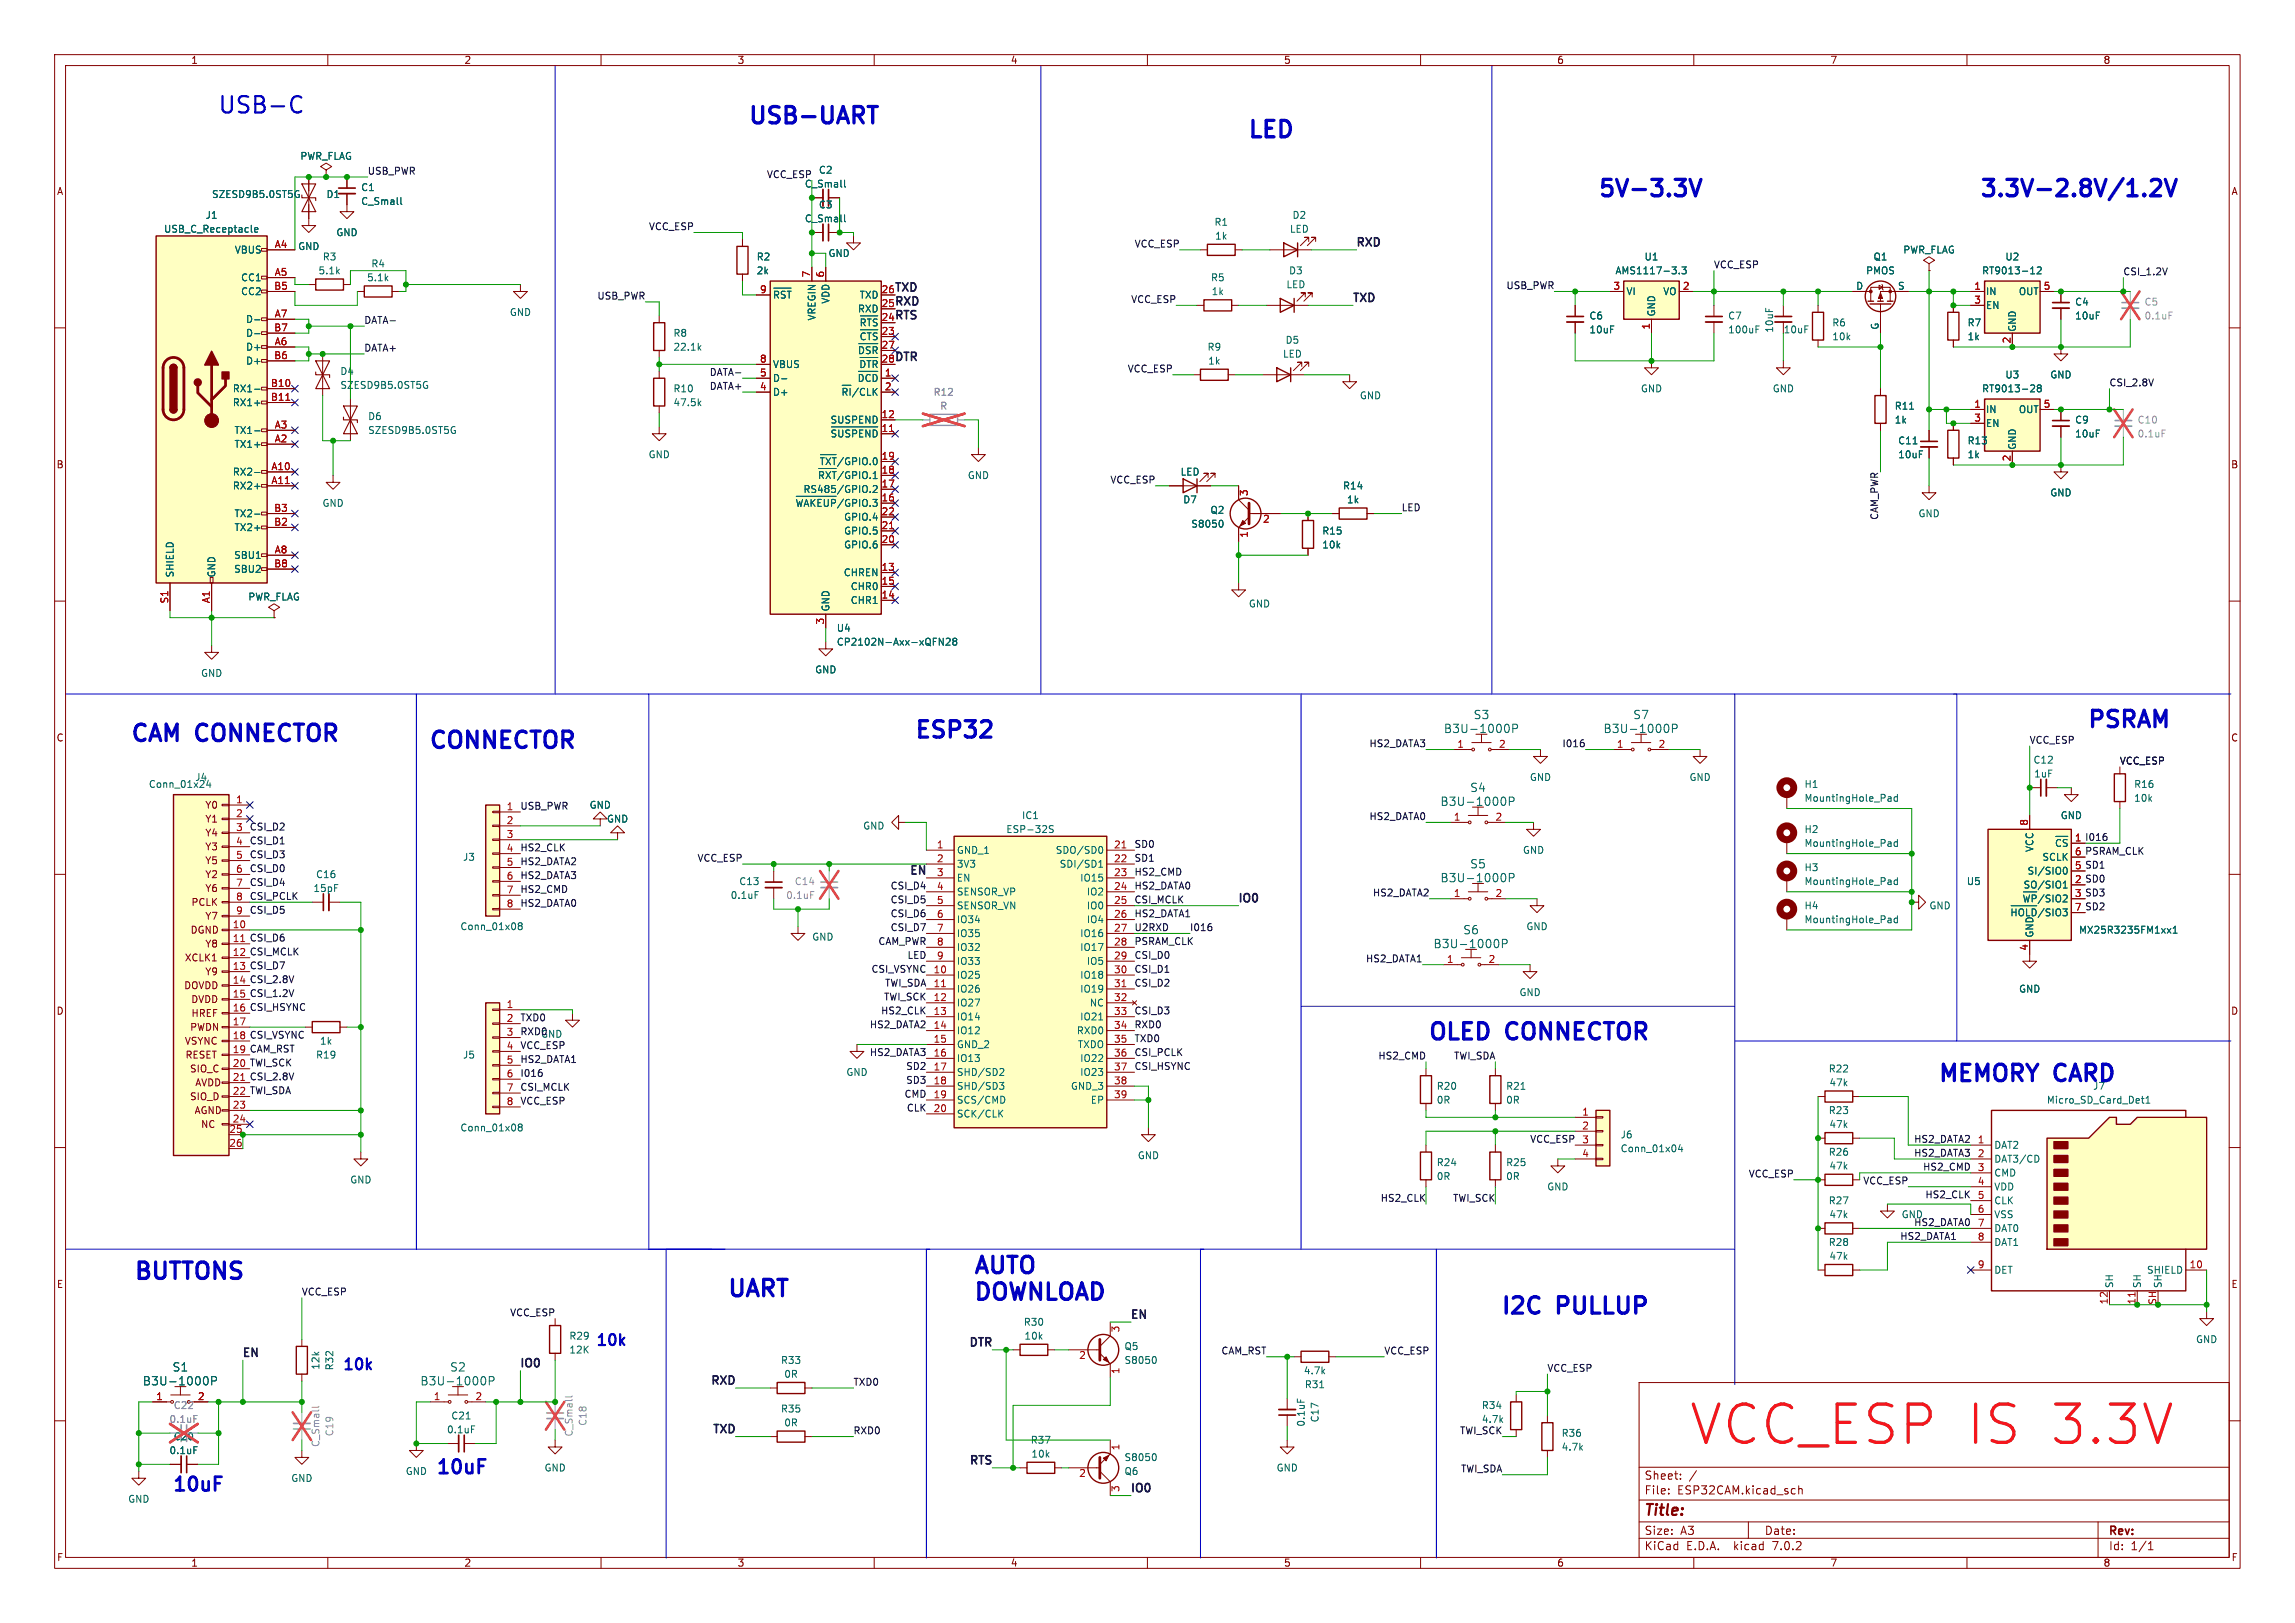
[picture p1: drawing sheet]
<svg xmlns="http://www.w3.org/2000/svg" width="297mm" height="210mm" viewBox="0 0 297 210" stroke-linecap="round" stroke-linejoin="round" font-family="sans-serif">
<defs><g id="words">
<text font-size="6.9" fill="#ff141d" x="218.7" y="187.2">VCC_ESP IS 3.3V</text>
<g font-size="3" fill="#0000c2">
<text x="28.3" y="14.8">USB-C</text>
<text x="97" y="16.2">USB-UART</text>
<text x="161.6" y="18">LED</text>
<text x="207" y="25.6">5V-3.3V</text>
<text x="256.4" y="25.6">3.3V-2.8V/1.2V</text>
<text x="118.5" y="95.6">ESP32</text>
<text x="270.3" y="94.3">PSRAM</text>
<text x="17.1" y="96.1">CAM CONNECTOR</text>
<text x="55.7" y="97">CONNECTOR</text>
<text x="185" y="134.7">OLED CONNECTOR</text>
<text x="251" y="140.1">MEMORY CARD</text>
<text x="17.5" y="165.7">BUTTONS</text>
<text x="94.3" y="167.9">UART</text>
<text x="126.2" y="164.9">AUTO</text>
<text x="126.2" y="168.4">DOWNLOAD</text>
<text x="194.4" y="170.2">I2C</text>
<text x="201.8" y="170.2">PULLUP</text>
</g>
<g font-size="2.5" fill="#0000c2">
<text x="56.6" y="190.8">10uF</text>
<text x="22.5" y="193.1">10uF</text>
</g>
<g font-size="2" fill="#0000c2">
<text x="44.5" y="177.4">10k</text>
<text x="77.2" y="174.2">10k</text>
</g>
<text font-size="2" fill="#840000" x="212.8" y="196.4">Title:</text>
<g font-size="1.5" fill="#0f0f0f">
<text x="175.6" y="32">RXD</text>
<text x="115.8" y="41.4">RTS</text>
<text x="115.8" y="37.8">TXD</text>
<text x="115.8" y="39.6">RXD</text>
<text x="175.1" y="39.1">TXD</text>
<text x="115.8" y="46.8">DTR</text>
<text x="117.5" y="113.2">EN</text>
<text x="160.3" y="116.8">IO0</text>
<text x="146.4" y="170.7">EN</text>
<text x="31.4" y="175.6">EN</text>
<text x="67.4" y="177">IO0</text>
<text x="91.7" y="179.2">RXD</text>
<text x="125.2" y="174.3">DTR</text>
<text x="92" y="185.5">TXD</text>
<text x="125.2" y="189.6">RTS</text>
<text x="146.4" y="193.1">IO0</text>
</g>
<g font-size="1.5" fill="#006464">
<text x="186.8" y="95">B3U-1000P</text>
<text x="190.7" y="93.2">S3</text>
<text x="207.5" y="95">B3U-1000P</text>
<text x="211.3" y="93.2">S7</text>
<text x="186.4" y="104.4">B3U-1000P</text>
<text x="190.2" y="102.6">S4</text>
<text x="190.2" y="112.5">S5</text>
<text x="186.4" y="114.3">B3U-1000P</text>
<text x="185.5" y="122.8">B3U-1000P</text>
<text x="189.3" y="121">S6</text>
<text x="18.4" y="179.4">B3U-1000P</text>
<text x="22.3" y="177.6">S1</text>
<text x="54.4" y="179.4">B3U-1000P</text>
<text x="58.2" y="177.6">S2</text>
</g>
<g font-size="1.5" fill="#840000">
<text x="212.8" y="191.6">Sheet:</text>
<text x="212.8" y="193.5">File:</text>
<text x="217.1" y="193.5">ESP32CAM.kicad_sch</text>
<text x="212.8" y="200.7">KiCad</text>
<text x="212.8" y="198.7">Size:</text>
<text x="217.5" y="198.7">A3</text>
<text x="218.2" y="200.7">E.D.A.</text>
<text x="224.4" y="200.7">kicad</text>
<text x="228.4" y="198.7">Date:</text>
<text x="229.5" y="200.7">7.0.2</text>
<text x="272.9" y="198.9">Rev:</text>
<text x="272.9" y="200.7">Id:</text>
<text x="275.8" y="200.7">1/1</text>
</g>
<g font-size="1.3" fill="#840000">
<text x="24.7" y="8.4">1</text>
<text x="60.1" y="8.4">2</text>
<text x="95.5" y="8.4">3</text>
<text x="130.8" y="8.4">4</text>
<text x="166.2" y="8.4">5</text>
<text x="201.5" y="8.4">6</text>
<text x="236.9" y="8.4">7</text>
<text x="272.2" y="8.4">8</text>
<text x="7.3" y="25.3">A</text>
<text x="288.8" y="25.3">A</text>
<text x="7.3" y="60.7">B</text>
<text x="288.7" y="60.7">B</text>
<text x="7.3" y="96.1">C</text>
<text x="288.7" y="96.1">C</text>
<text x="26.5" y="104.8">Y0</text>
<text x="26.5" y="106.6">Y1</text>
<text x="26.5" y="113.7">Y2</text>
<text x="26.5" y="110.1">Y3</text>
<text x="26.5" y="108.3">Y4</text>
<text x="26.5" y="111.9">Y5</text>
<text x="24.7" y="117.3">PCLK</text>
<text x="26.5" y="115.5">Y6</text>
<text x="26.5" y="119.1">Y7</text>
<text x="23.9" y="124.5">XCLK1</text>
<text x="24.6" y="120.9">DGND</text>
<text x="26.5" y="122.7">Y8</text>
<text x="7.3" y="131.4">D</text>
<text x="23.8" y="128.1">DOVDD</text>
<text x="24.7" y="129.9">DVDD</text>
<text x="24.7" y="131.7">HREF</text>
<text x="26.5" y="126.3">Y9</text>
<text x="288.7" y="131.4">D</text>
<text x="23.9" y="135.3">VSYNC</text>
<text x="24" y="137.1">RESET</text>
<text x="24.6" y="133.5">PWDN</text>
<text x="24.5" y="138.9">SIO_C</text>
<text x="24.5" y="142.5">SIO_D</text>
<text x="25.2" y="140.7">AVDD</text>
<text x="25.1" y="144.3">AGND</text>
<text x="26" y="146.1">NC</text>
<text x="7.3" y="166.8">E</text>
<text x="288.7" y="166.8">E</text>
<text x="7.3" y="202.1">F</text>
<text x="24.7" y="202.8">1</text>
<text x="60.1" y="202.8">2</text>
<text x="95.5" y="202.8">3</text>
<text x="130.8" y="202.8">4</text>
<text x="166.2" y="202.8">5</text>
<text x="201.5" y="202.8">6</text>
<text x="236.9" y="202.8">7</text>
<text x="272.2" y="202.8">8</text>
<text x="288.8" y="202.1">F</text>
</g>
<g font-size="1.3" fill="#006464">
<text x="38.8" y="20.8">PWR_FLAG</text>
<text x="105.9" y="22.6">C2</text>
<text x="26.6" y="28.4">J1</text>
<text x="27.4" y="25.7">SZESD9B5.0ST5G</text>
<text x="42.2" y="25.7">D1</text>
<text x="46.7" y="24.8">C1</text>
<text x="46.7" y="26.6">C_Small</text>
<text x="104.1" y="24.4">C_Small</text>
<text x="104.1" y="28.9">C_Small</text>
<text x="105.9" y="27.1">C3</text>
<text x="157.1" y="29.3">R1</text>
<text x="167.2" y="28.4">D2</text>
<text x="21.2" y="30.2">USB_C_Receptacle</text>
<text x="30.3" y="32.9">VBUS</text>
<text x="38.5" y="32.5">GND</text>
<text x="41.2" y="35.6">5.1k</text>
<text x="41.7" y="33.8">R3</text>
<text x="43.5" y="30.7">GND</text>
<text x="48" y="34.7">R4</text>
<text x="97.9" y="33.8">R2</text>
<text x="97.9" y="35.6">2k</text>
<text x="107.2" y="33.4">GND</text>
<text x="157.2" y="31.1">1k</text>
<text x="166.8" y="35.6">D3</text>
<text x="166.9" y="30.2">LED</text>
<text x="209" y="35.6">AMS1117-3.3</text>
<text x="212.8" y="33.8">U1</text>
<text x="241.5" y="35.6">PMOS</text>
<text x="242.4" y="33.8">Q1</text>
<text x="246.3" y="32.9">PWR_FLAG</text>
<text x="256.5" y="35.6">RT9013-12</text>
<text x="259.5" y="33.8">U2</text>
<text x="31.1" y="36.5">CC1</text>
<text x="31.1" y="38.3">CC2</text>
<text x="31.8" y="41.9">D-</text>
<text x="47.5" y="36.5">5.1k</text>
<text x="65.9" y="41">GND</text>
<text x="100" y="39.2">~{RST}</text>
<text x="105.7" y="41.6" transform="rotate(-90 105.7 41.6)">VREGIN</text>
<text x="107.4" y="39.4" transform="rotate(-90 107.4 39.4)">VDD</text>
<text x="110.9" y="40.5">RXD</text>
<text x="111.2" y="38.7">TXD</text>
<text x="156.7" y="36.5">R5</text>
<text x="156.8" y="38.3">1k</text>
<text x="166.4" y="37.4">LED</text>
<text x="205.6" y="41.4">C6</text>
<text x="210.5" y="38.3">VI</text>
<text x="214.3" y="40.9" transform="rotate(-90 214.3 40.9)">GND</text>
<text x="215.2" y="38.3">VO</text>
<text x="223.6" y="41.4">C7</text>
<text x="240.2" y="37.5">D</text>
<text x="245.6" y="37.5">S</text>
<text x="257" y="38.3">IN</text>
<text x="257" y="40.1">EN</text>
<text x="261.2" y="38.3">OUT</text>
<text x="268.5" y="39.7">C4</text>
<text x="268.5" y="41.4">10uF</text>
<text x="31.8" y="45.5">D+</text>
<text x="31.8" y="47.3">D+</text>
<text x="31.8" y="43.7">D-</text>
<text x="87.1" y="43.7">R8</text>
<text x="87.1" y="45.5">22.1k</text>
<text x="100" y="47.7">VBUS</text>
<text x="110.9" y="46.4">~{DSR}</text>
<text x="111.2" y="44.6">~{CTS}</text>
<text x="111.2" y="42.8">~{RTS}</text>
<text x="156.2" y="45.5">R9</text>
<text x="156.3" y="47.3">1k</text>
<text x="166" y="46.4">LED</text>
<text x="166.3" y="44.6">D5</text>
<text x="205.6" y="43.2">10uF</text>
<text x="223.6" y="43.2">100uF</text>
<text x="229.6" y="43.1" transform="rotate(-90 229.6 43.1)">10uF</text>
<text x="230.8" y="43.2">10uF</text>
<text x="237.1" y="42.3">R6</text>
<text x="237.1" y="44.1">10k</text>
<text x="243.2" y="42.7" transform="rotate(-90 243.2 42.7)">G</text>
<text x="254.6" y="42.3">R7</text>
<text x="254.6" y="44.1">1k</text>
<text x="261" y="42.9" transform="rotate(-90 261 42.9)">GND</text>
<text x="30" y="50.9">RX1-</text>
<text x="30" y="52.7">RX1+</text>
<text x="44" y="48.6">D4</text>
<text x="44" y="50.4">SZESD9B5.0ST5G</text>
<text x="87.1" y="50.9">R10</text>
<text x="87.1" y="52.7">47.5k</text>
<text x="100" y="51.3">D+</text>
<text x="100" y="49.5">D-</text>
<text x="108.8" y="51.8">~{RI}/CLK</text>
<text x="110.9" y="50">~{DCD}</text>
<text x="111.1" y="48.2">~{DTR}</text>
<text x="175.9" y="51.8">GND</text>
<text x="212.3" y="50.9">GND</text>
<text x="229.4" y="50.9">GND</text>
<text x="245.2" y="53.1">R11</text>
<text x="256.5" y="50.9">RT9013-28</text>
<text x="257" y="53.6">IN</text>
<text x="259.5" y="49.1">U3</text>
<text x="261.2" y="53.6">OUT</text>
<text x="265.3" y="49.1">GND</text>
<text x="30.3" y="58.1">TX1+</text>
<text x="30.3" y="56.3">TX1-</text>
<text x="47.6" y="54.5">D6</text>
<text x="47.6" y="56.3">SZESD9B5.0ST5G</text>
<text x="83.9" y="59.4">GND</text>
<text x="107.4" y="57.1">~{SUSPEND}</text>
<text x="107.4" y="54.9">SUSPEND</text>
<text x="245.2" y="54.9">1k</text>
<text x="245.6" y="57.6">C11</text>
<text x="245.6" y="59.4">10uF</text>
<text x="254.6" y="57.6">R13</text>
<text x="254.6" y="59.4">1k</text>
<text x="257" y="55.4">EN</text>
<text x="261" y="58.2" transform="rotate(-90 261 58.2)">GND</text>
<text x="268.5" y="54.9">C9</text>
<text x="268.5" y="56.7">10uF</text>
<text x="30" y="61.6">RX2-</text>
<text x="30" y="63.4">RX2+</text>
<text x="41.7" y="65.7">GND</text>
<text x="103.9" y="63.9">RS485/GPIO.2</text>
<text x="105.8" y="62.5">~{RXT}/GPIO.1</text>
<text x="106" y="60.7">~{TXT}/GPIO.0</text>
<text x="125.2" y="62.1">GND</text>
<text x="152.7" y="61.6">LED</text>
<text x="153.1" y="65.2">D7</text>
<text x="173.8" y="63.4">R14</text>
<text x="174.3" y="65.2">1k</text>
<text x="265.3" y="64.3">GND</text>
<text x="30.3" y="68.8">TX2+</text>
<text x="30.3" y="67">TX2-</text>
<text x="102.9" y="66.1">~{WAKEUP}/GPIO.3</text>
<text x="109.2" y="71.1">GPIO.6</text>
<text x="109.2" y="69.3">GPIO.5</text>
<text x="109.2" y="67.5">GPIO.4</text>
<text x="154.1" y="68.4">S8050</text>
<text x="156.6" y="66.6">Q2</text>
<text x="171.1" y="69.3">R15</text>
<text x="171.1" y="71.1">10k</text>
<text x="248.2" y="67">GND</text>
<text x="22.6" y="74.7" transform="rotate(-90 22.6 74.7)">SHIELD</text>
<text x="28" y="74.7" transform="rotate(-90 28 74.7)">GND</text>
<text x="30.2" y="72.4">SBU1</text>
<text x="30.2" y="74.2">SBU2</text>
<text x="32.1" y="77.8">PWR_FLAG</text>
<text x="109.1" y="74.7">CHREN</text>
<text x="110" y="76.5">CHR0</text>
<text x="107.4" y="79.1" transform="rotate(-90 107.4 79.1)">GND</text>
<text x="108.3" y="81.9">U4</text>
<text x="108.3" y="83.6">CP2102N-Axx-xQFN28</text>
<text x="110" y="78.3">CHR1</text>
<text x="161.6" y="78.7">GND</text>
<text x="26" y="87.7">GND</text>
<text x="105.4" y="87.2">GND</text>
<text x="25.2" y="101.2">J4</text>
<text x="197.9" y="101.2">GND</text>
<text x="218.6" y="101.2">GND</text>
<text x="263.1" y="98.9">C12</text>
<text x="263.2" y="100.7">1uF</text>
<text x="19.2" y="102.1">Conn_01x24</text>
<text x="76.3" y="104.8">GND</text>
<text x="78.5" y="106.5">GND</text>
<text x="111.7" y="107.4">GND</text>
<text x="130.2" y="107.9">ESP-32S</text>
<text x="132.2" y="106.1">IC1</text>
<text x="233.5" y="102.1">H1</text>
<text x="233.5" y="103.9">MountingHole_Pad</text>
<text x="233.5" y="107.9">H2</text>
<text x="266.6" y="106.1">GND</text>
<text x="276.1" y="102.1">R16</text>
<text x="276.1" y="103.9">10k</text>
<text x="40.9" y="113.7">C16</text>
<text x="59.9" y="111.5">J3</text>
<text x="123.8" y="110.6">GND_1</text>
<text x="123.8" y="112.4">3V3</text>
<text x="136.5" y="110.6">SDO/SD0</text>
<text x="137.1" y="112.4">SDI/SD1</text>
<text x="197" y="110.6">GND</text>
<text x="233.5" y="109.7">MountingHole_Pad</text>
<text x="233.5" y="112.8">H3</text>
<text x="262.3" y="113.3">SI/SIO0</text>
<text x="263.3" y="110.3" transform="rotate(-90 263.3 110.3)">VCC</text>
<text x="264.2" y="111.5">SCLK</text>
<text x="265.9" y="110.1">~{CS}</text>
<text x="40.5" y="115.5">15pF</text>
<text x="94.5" y="116.4">0.1uF</text>
<text x="95.6" y="114.6">C13</text>
<text x="123.8" y="114.2">EN</text>
<text x="123.8" y="116">SENSOR_VP</text>
<text x="123.8" y="117.8">SENSOR_VN</text>
<text x="123.8" y="119.6">IO34</text>
<text x="139.7" y="114.2">IO15</text>
<text x="140.6" y="116">IO2</text>
<text x="140.6" y="117.8">IO0</text>
<text x="140.6" y="119.6">IO4</text>
<text x="233.5" y="117.8">H4</text>
<text x="233.5" y="119.6">MountingHole_Pad</text>
<text x="233.5" y="114.6">MountingHole_Pad</text>
<text x="249.7" y="117.8">GND</text>
<text x="254.5" y="114.6">U5</text>
<text x="260.1" y="119.1">~{HOLD}/SIO3</text>
<text x="261.7" y="117.3">~{WP}/SIO2</text>
<text x="261.8" y="115.1">SO/SIO1</text>
<text x="59.5" y="120.5">Conn_01x08</text>
<text x="105.1" y="121.8">GND</text>
<text x="123.8" y="121.4">IO35</text>
<text x="123.8" y="123.2">IO32</text>
<text x="123.8" y="125">IO33</text>
<text x="139.7" y="121.4">IO16</text>
<text x="139.7" y="123.2">IO17</text>
<text x="140.6" y="125">IO5</text>
<text x="197.5" y="120.5">GND</text>
<text x="263.3" y="121.3" transform="rotate(-90 263.3 121.3)">GND</text>
<text x="269" y="120.9">MX25R3235FM1xx1</text>
<text x="123.8" y="126.8">IO25</text>
<text x="123.8" y="128.5">IO26</text>
<text x="123.8" y="130.3">IO27</text>
<text x="139.7" y="126.8">IO18</text>
<text x="139.7" y="128.5">IO19</text>
<text x="140.9" y="130.3">NC</text>
<text x="196.6" y="129">GND</text>
<text x="261.3" y="128.5">GND</text>
<text x="40.9" y="137.1">R19</text>
<text x="41.4" y="135.3">1k</text>
<text x="59.9" y="137.1">J5</text>
<text x="123.8" y="132.1">IO14</text>
<text x="123.8" y="133.9">IO12</text>
<text x="123.8" y="135.7">GND_2</text>
<text x="123.8" y="137.5">IO13</text>
<text x="139.3" y="133.9">RXD0</text>
<text x="139.4" y="135.7">TXDO</text>
<text x="139.7" y="132.1">IO21</text>
<text x="139.7" y="137.5">IO22</text>
<text x="109.5" y="139.3">GND</text>
<text x="123.8" y="139.3">SHD/SD2</text>
<text x="123.8" y="141.1">SHD/SD3</text>
<text x="123.8" y="142.9">SCS/CMD</text>
<text x="138.5" y="141.1">GND_3</text>
<text x="139.7" y="139.3">IO23</text>
<text x="141.1" y="142.9">EP</text>
<text x="185.9" y="141.1">R20</text>
<text x="185.9" y="142.9">0R</text>
<text x="194.9" y="142.9">0R</text>
<text x="194.9" y="141.1">R21</text>
<text x="236.6" y="138.9">R22</text>
<text x="236.7" y="140.7">47k</text>
<text x="264.8" y="142.9">Micro_SD_Card_Det1</text>
<text x="270.8" y="141.1">J7</text>
<text x="59.5" y="146.5">Conn_01x08</text>
<text x="123.8" y="144.7">SCK/CLK</text>
<text x="209.7" y="147.4">J6</text>
<text x="209.7" y="149.2">Conn_01x04</text>
<text x="236.6" y="149.7">R26</text>
<text x="236.6" y="144.3">R23</text>
<text x="236.7" y="146.1">47k</text>
<text x="258.1" y="148.8">DAT2</text>
<text x="45.3" y="153.2">GND</text>
<text x="147.2" y="150.1">GND</text>
<text x="185.9" y="151">R24</text>
<text x="185.9" y="152.8">0R</text>
<text x="194.9" y="152.8">0R</text>
<text x="194.9" y="151">R25</text>
<text x="200.2" y="154.1">GND</text>
<text x="236.6" y="155.9">R27</text>
<text x="236.7" y="151.4">47k</text>
<text x="258.1" y="150.6">DAT3/CD</text>
<text x="258.1" y="152.3">CMD</text>
<text x="258.1" y="154.1">VDD</text>
<text x="258.1" y="155.9">CLK</text>
<text x="236.6" y="161.3">R28</text>
<text x="236.7" y="157.7">47k</text>
<text x="258.1" y="157.7">VSS</text>
<text x="258.1" y="159.5">DAT0</text>
<text x="258.1" y="161.3">DAT1</text>
<text x="236.7" y="163.1">47k</text>
<text x="258.1" y="164.9">DET</text>
<text x="273.6" y="166.7" transform="rotate(-90 273.6 166.7)">SH</text>
<text x="277.2" y="166.7" transform="rotate(-90 277.2 166.7)">SH</text>
<text x="277.8" y="164.9">SHIELD</text>
<text x="279.9" y="166.7" transform="rotate(-90 279.9 166.7)">SH</text>
<text x="73.6" y="173.4">R29</text>
<text x="132.5" y="171.7">R30</text>
<text x="132.5" y="173.4">10k</text>
<text x="284.2" y="173.9">GND</text>
<text x="41.4" y="177.3" transform="rotate(-90 41.4 177.3)">12k</text>
<text x="43.2" y="177.4" transform="rotate(-90 43.2 177.4)">R32</text>
<text x="73.6" y="175.2">12K</text>
<text x="101" y="176.6">R33</text>
<text x="101.5" y="178.4">0R</text>
<text x="145.5" y="174.8">Q5</text>
<text x="145.5" y="176.6">S8050</text>
<text x="168.7" y="177.9">4.7k</text>
<text x="168.8" y="179.7">R31</text>
<text x="57.8" y="185.6">0.1uF</text>
<text x="58.4" y="183.8">C21</text>
<text x="101" y="182.9">R35</text>
<text x="101.5" y="184.7">0R</text>
<text x="169" y="184.6" transform="rotate(-90 169 184.6)">0.1uF</text>
<text x="170.8" y="184.1" transform="rotate(-90 170.8 184.1)">C17</text>
<text x="191.7" y="182.4">R34</text>
<text x="21.9" y="188.3">0.1uF</text>
<text x="22.4" y="186.5">C20</text>
<text x="37.6" y="191.9">GND</text>
<text x="52.5" y="191">GND</text>
<text x="70.4" y="190.5">GND</text>
<text x="133.4" y="186.9">R37</text>
<text x="133.4" y="188.7">10k</text>
<text x="145.5" y="191">Q6</text>
<text x="145.5" y="189.2">S8050</text>
<text x="165.2" y="190.5">GND</text>
<text x="202.1" y="186">R36</text>
<text x="202.1" y="187.8">4.7k</text>
<text x="16.5" y="194.6">GND</text>
</g>
<g font-size="1.3" fill="#0f0f0f">
<text x="47.6" y="22.7">USB_PWR</text>
<text x="99.2" y="23.1">VCC_ESP</text>
<text x="83.9" y="29.8">VCC_ESP</text>
<text x="146.8" y="32.1">VCC_ESP</text>
<text x="221.8" y="34.8">VCC_ESP</text>
<text x="274.8" y="35.7">CSI_1.2V</text>
<text x="47.1" y="42">DATA-</text>
<text x="77.2" y="38.8">USB_PWR</text>
<text x="146.3" y="39.3">VCC_ESP</text>
<text x="194.9" y="37.5">USB_PWR</text>
<text x="47.1" y="45.6">DATA+</text>
<text x="91.8" y="48.7">DATA-</text>
<text x="91.8" y="50.5">DATA+</text>
<text x="145.9" y="48.2">VCC_ESP</text>
<text x="273" y="50">CSI_2.8V</text>
<text x="143.6" y="62.6">VCC_ESP</text>
<text x="181.4" y="66.2">LED</text>
<text x="243.1" y="67.4" transform="rotate(-90 243.1 67.4)">CAM_PWR</text>
<text x="177.1" y="96.7">HS2_DATA3</text>
<text x="202.1" y="96.7">I016</text>
<text x="262.7" y="96.3">VCC_ESP</text>
<text x="274.3" y="99">VCC_ESP</text>
<text x="32.3" y="107.5">CSI_D2</text>
<text x="67.4" y="104.8">USB_PWR</text>
<text x="177.1" y="106.2">HS2_DATA0</text>
<text x="32.3" y="109.3">CSI_D1</text>
<text x="32.3" y="112.9">CSI_D0</text>
<text x="32.3" y="111.1">CSI_D3</text>
<text x="67.4" y="110.2">HS2_CLK</text>
<text x="67.4" y="112">HS2_DATA2</text>
<text x="67.4" y="113.8">HS2_DATA3</text>
<text x="90.2" y="111.6">VCC_ESP</text>
<text x="146.8" y="109.8">SD0</text>
<text x="146.8" y="113.4">HS2_CMD</text>
<text x="146.8" y="111.6">SD1</text>
<text x="268.5" y="108.9">1 I016</text>
<text x="268.5" y="112.5">5 SD1</text>
<text x="268.5" y="110.7">6 PSRAM_CLK</text>
<text x="32.3" y="118.3">CSI_D5</text>
<text x="32.3" y="114.7">CSI_D4</text>
<text x="32.3" y="116.5">CSI_PCLK</text>
<text x="67.4" y="117.4">HS2_DATA0</text>
<text x="67.4" y="115.6">HS2_CMD</text>
<text x="115.2" y="115.1">CSI_D4</text>
<text x="115.2" y="116.9">CSI_D5</text>
<text x="115.2" y="118.7">CSI_D6</text>
<text x="146.8" y="118.7">HS2_DATA1</text>
<text x="146.8" y="116.9">CSI_MCLK</text>
<text x="146.8" y="115.1">HS2_DATA0</text>
<text x="177.6" y="116">HS2_DATA2</text>
<text x="268.5" y="114.3">2 SD0</text>
<text x="268.5" y="116.1">3 SD3</text>
<text x="268.5" y="117.9">7 SD2</text>
<text x="30.1" y="121.9">11 CSI_D6</text>
<text x="30.1" y="123.7">12 CSI_MCLK</text>
<text x="30.1" y="125.5">13 CSI_D7</text>
<text x="112.7" y="125.9">CSI_VSYNC</text>
<text x="113.6" y="122.3">CAM_PWR</text>
<text x="115.2" y="120.5">CSI_D7</text>
<text x="117.4" y="124.1">LED</text>
<text x="146.8" y="125.9">CSI_D1</text>
<text x="146.8" y="122.3">PSRAM_CLK</text>
<text x="146.8" y="120.5">U2RXD</text>
<text x="146.8" y="124.1">CSI_D0</text>
<text x="154" y="120.5">I016</text>
<text x="176.7" y="124.6">HS2_DATA1</text>
<text x="30.1" y="127.3">14 CSI_2.8V</text>
<text x="30.1" y="129.1">15 CSI_1.2V</text>
<text x="30.1" y="130.9">16 CSI_HSYNC</text>
<text x="113.9" y="131.3">HS2_CLK</text>
<text x="114.3" y="129.5">TWI_SCK</text>
<text x="114.4" y="127.7">TWI_SDA 11</text>
<text x="146.8" y="131.3">CSI_D3</text>
<text x="146.8" y="127.7">CSI_D2</text>
<text x="30.1" y="134.5">18 CSI_VSYNC</text>
<text x="30.1" y="136.3">19 CAM_RST</text>
<text x="67.4" y="132.2">TXD0</text>
<text x="67.4" y="134">RXD0</text>
<text x="67.4" y="135.8">VCC_ESP</text>
<text x="67.4" y="137.6">HS2_DATA1</text>
<text x="70" y="134.4">GND</text>
<text x="112.5" y="136.7">HS2_DATA3</text>
<text x="112.5" y="133.1">HS2_DATA2</text>
<text x="146.8" y="133.1">RXD0</text>
<text x="146.8" y="136.7">CSI_PCLK</text>
<text x="146.8" y="134.9">TXD0</text>
<text x="178.3" y="137.1">HS2_CMD</text>
<text x="188.1" y="137.1">TWI_SDA</text>
<text x="30.1" y="138.1">20 TWI_SCK</text>
<text x="30.1" y="139.9">21 CSI_2.8V</text>
<text x="30.1" y="141.7">22 TWI_SDA</text>
<text x="67.4" y="143">VCC_ESP</text>
<text x="67.4" y="139.4">I016</text>
<text x="67.4" y="141.2">CSI_MCLK</text>
<text x="117" y="142.1">CMD</text>
<text x="117.2" y="140.3">SD3</text>
<text x="117.2" y="138.5">SD2</text>
<text x="117.3" y="143.9">CLK</text>
<text x="146.8" y="138.5">CSI_HSYNC</text>
<text x="197.9" y="147.9">VCC_ESP</text>
<text x="247.6" y="147.9">HS2_DATA2</text>
<text x="247.6" y="149.7">HS2_DATA3</text>
<text x="178.6" y="155.6">HS2_CLK</text>
<text x="188" y="155.6">TWI_SCK</text>
<text x="226.2" y="152.4">VCC_ESP</text>
<text x="241" y="153.3">VCC_ESP</text>
<text x="248.8" y="151.5">HS2_CMD</text>
<text x="249.1" y="155.1">HS2_CLK</text>
<text x="245.8" y="160.5">HS2_DATA1</text>
<text x="246.1" y="157.7">GND</text>
<text x="247.6" y="158.7">HS2_DATA0</text>
<text x="39.1" y="167.7">VCC_ESP</text>
<text x="65.9" y="170.4">VCC_ESP</text>
<text x="110.5" y="179.4">TXD0</text>
<text x="158" y="175.3">CAM_RST</text>
<text x="179.2" y="175.3">VCC_ESP</text>
<text x="200.3" y="177.6">VCC_ESP</text>
<text x="110.5" y="185.6">RXD0</text>
<text x="188.9" y="185.6">TWI_SCK</text>
<text x="191.7" y="184.2">4.7k</text>
<text x="189" y="190.6">TWI_SDA</text>
</g>
<g font-size="1.3" fill="#a90000">
<text x="35.5" y="32.1">A4</text>
<text x="35.5" y="35.7">A5</text>
<text x="104.9" y="35.9" transform="rotate(-90 104.9 35.9)">7</text>
<text x="106.7" y="35.9" transform="rotate(-90 106.7 35.9)">6</text>
<text x="35.4" y="37.5">B5</text>
<text x="35.5" y="41.1">A7</text>
<text x="98.3" y="38">9</text>
<text x="114" y="41.6">24</text>
<text x="114" y="39.8">25</text>
<text x="114" y="38">26</text>
<text x="208.8" y="37.5">3</text>
<text x="217.7" y="37.5">2</text>
<text x="255.5" y="37.5">1</text>
<text x="255.5" y="39.3">3</text>
<text x="264.4" y="37.5">5</text>
<text x="35.4" y="46.5">B6</text>
<text x="35.4" y="42.9">B7</text>
<text x="35.5" y="44.7">A6</text>
<text x="98.3" y="47">8</text>
<text x="114" y="43.4">23</text>
<text x="114" y="45.2">27</text>
<text x="114" y="47">28</text>
<text x="213.5" y="42.7" transform="rotate(-90 213.5 42.7)">1</text>
<text x="260.2" y="44.5" transform="rotate(-90 260.2 44.5)">2</text>
<text x="35" y="50.1">B10</text>
<text x="35" y="51.9">B11</text>
<text x="98.3" y="50.6">4</text>
<text x="98.3" y="48.8">5</text>
<text x="114.5" y="48.8">1</text>
<text x="114.5" y="50.6">2</text>
<text x="255.5" y="52.8">1</text>
<text x="264.4" y="52.8">5</text>
<text x="35.5" y="57.3">A2</text>
<text x="35.5" y="55.5">A3</text>
<text x="114" y="55.9">11</text>
<text x="114" y="54.1">12</text>
<text x="114" y="59.5">19</text>
<text x="255.5" y="54.6">3</text>
<text x="260.2" y="59.7" transform="rotate(-90 260.2 59.7)">2</text>
<text x="35.1" y="60.9">A10</text>
<text x="35.1" y="62.7">A11</text>
<text x="114" y="64.9">16</text>
<text x="114" y="63.1">17</text>
<text x="114" y="61.3">18</text>
<text x="161.6" y="64.2" transform="rotate(-90 161.6 64.2)">3</text>
<text x="35.4" y="68.1">B2</text>
<text x="35.4" y="66.3">B3</text>
<text x="35.5" y="71.7">A8</text>
<text x="114" y="70.3">20</text>
<text x="114" y="68.5">21</text>
<text x="114" y="66.7">22</text>
<text x="161.6" y="69.6" transform="rotate(-90 161.6 69.6)">1</text>
<text x="163.4" y="67.8">2</text>
<text x="35.4" y="73.5">B8</text>
<text x="114" y="73.9">13</text>
<text x="114" y="77.5">14</text>
<text x="114" y="75.7">15</text>
<text x="21.8" y="78.1" transform="rotate(-90 21.8 78.1)">S1</text>
<text x="27.2" y="78.1" transform="rotate(-90 27.2 78.1)">A1</text>
<text x="106.7" y="80.8" transform="rotate(-90 106.7 80.8)">3</text>
<text x="188.6" y="96.8">1</text>
<text x="193.9" y="96.8">2</text>
<text x="209.2" y="96.8">1</text>
<text x="214.6" y="96.8">2</text>
<text x="30.5" y="104">1</text>
<text x="30.5" y="105.8">2</text>
<text x="30.5" y="107.6">3</text>
<text x="65.5" y="104.9">1</text>
<text x="65.5" y="106.7">2</text>
<text x="188.1" y="106.2">1</text>
<text x="193.5" y="106.2">2</text>
<text x="262.5" y="106.9" transform="rotate(-90 262.5 106.9)">8</text>
<text x="30.5" y="109.4">4</text>
<text x="30.5" y="111.2">5</text>
<text x="30.5" y="113">6</text>
<text x="65.5" y="108.5">3</text>
<text x="65.5" y="110.3">4</text>
<text x="65.5" y="112.1">5</text>
<text x="65.5" y="113.9">6</text>
<text x="121.2" y="109.8">1</text>
<text x="121.2" y="111.6">2</text>
<text x="121.2" y="113.4">3</text>
<text x="144.1" y="109.8">21</text>
<text x="144.1" y="111.6">22</text>
<text x="144.1" y="113.4">23</text>
<text x="268.5" y="108.9">1</text>
<text x="268.5" y="112.5">5</text>
<text x="268.5" y="110.7">6</text>
<text x="30.5" y="114.8">7</text>
<text x="30.5" y="116.6">8</text>
<text x="30.5" y="118.4">9</text>
<text x="65.5" y="115.7">7</text>
<text x="65.5" y="117.5">8</text>
<text x="121.2" y="115.2">4</text>
<text x="121.2" y="117">5</text>
<text x="121.2" y="118.8">6</text>
<text x="144.1" y="115.2">24</text>
<text x="144.1" y="117">25</text>
<text x="144.1" y="118.8">26</text>
<text x="188.1" y="116.1">1</text>
<text x="193.5" y="116.1">2</text>
<text x="268.5" y="114.3">2</text>
<text x="268.5" y="116.1">3</text>
<text x="268.5" y="117.9">7</text>
<text x="30.1" y="120.2">10</text>
<text x="120.8" y="126">10</text>
<text x="121.2" y="120.6">7</text>
<text x="121.2" y="122.4">8</text>
<text x="121.2" y="124.2">9</text>
<text x="144.1" y="120.6">27</text>
<text x="144.1" y="122.4">28</text>
<text x="144.1" y="124.2">29</text>
<text x="144.1" y="126">30</text>
<text x="187.2" y="124.6">1</text>
<text x="192.6" y="124.6">2</text>
<text x="262.5" y="123.1" transform="rotate(-90 262.5 123.1)">4</text>
<text x="65.5" y="130.5">1</text>
<text x="120.8" y="129.6">12</text>
<text x="120.8" y="131.4">13</text>
<text x="144.1" y="127.8">31</text>
<text x="144.1" y="129.6">32</text>
<text x="144.1" y="131.4">33</text>
<text x="30.1" y="132.7">17</text>
<text x="65.5" y="132.3">2</text>
<text x="65.5" y="134.1">3</text>
<text x="65.5" y="135.9">4</text>
<text x="65.5" y="137.7">5</text>
<text x="120.8" y="133.2">14</text>
<text x="120.8" y="135">15</text>
<text x="120.8" y="136.8">16</text>
<text x="144.1" y="133.2">34</text>
<text x="144.1" y="135">35</text>
<text x="144.1" y="136.8">36</text>
<text x="30.1" y="143.5">23</text>
<text x="65.5" y="139.5">6</text>
<text x="65.5" y="141.3">7</text>
<text x="65.5" y="143.1">8</text>
<text x="120.8" y="138.6">17</text>
<text x="120.8" y="140.4">18</text>
<text x="120.8" y="142.2">19</text>
<text x="120.8" y="143.9">20</text>
<text x="144.1" y="138.6">37</text>
<text x="144.1" y="140.4">38</text>
<text x="144.1" y="142.2">39</text>
<text x="29.6" y="146.6">25</text>
<text x="29.6" y="148.4">26</text>
<text x="30.1" y="145.3">24</text>
<text x="204.7" y="144.4">1</text>
<text x="204.7" y="146.2">2</text>
<text x="204.7" y="148">3</text>
<text x="204.7" y="149.8">4</text>
<text x="255.9" y="148">1</text>
<text x="255.9" y="149.8">2</text>
<text x="255.9" y="151.6">3</text>
<text x="255.9" y="153.4">4</text>
<text x="255.9" y="155.2">5</text>
<text x="255.9" y="157">6</text>
<text x="255.9" y="158.8">7</text>
<text x="255.9" y="160.6">8</text>
<text x="255.9" y="164.2">9</text>
<text x="283.3" y="164.2">10</text>
<text x="145" y="172.4" transform="rotate(-90 145 172.4)">3</text>
<text x="272.8" y="168.8" transform="rotate(-90 272.8 168.8)">12</text>
<text x="276.4" y="168.8" transform="rotate(-90 276.4 168.8)">11</text>
<text x="279.1" y="168.9" transform="rotate(-90 279.1 168.9)">SH</text>
<text x="139.6" y="176">2</text>
<text x="145" y="177.8" transform="rotate(-90 145 177.8)">1</text>
<text x="20.2" y="181.2">1</text>
<text x="25.6" y="181.2">2</text>
<text x="56.1" y="181.2">1</text>
<text x="61.5" y="181.2">2</text>
<text x="139.6" y="191.3">2</text>
<text x="145" y="187.7" transform="rotate(-90 145 187.7)">1</text>
<text x="145" y="193.1" transform="rotate(-90 145 193.1)">3</text>
</g>
<g font-size="1.3" fill="#989898">
<text x="277.5" y="39.7">C5</text>
<text x="277.5" y="41.4">0.1uF</text>
<text x="120.8" y="51.3">R12</text>
<text x="121.6" y="53.1">R</text>
<text x="276.6" y="54.9">C10</text>
<text x="276.6" y="56.7">0.1uF</text>
<text x="101.7" y="116.4">0.1uF</text>
<text x="102.8" y="114.6">C14</text>
<text x="21.9" y="184.2">0.1uF</text>
<text x="22.4" y="182.4">C22</text>
<text x="43.2" y="185.9" transform="rotate(-90 43.2 185.9)">C19</text>
<text x="74.2" y="185.9" transform="rotate(-90 74.2 185.9)">C_Small</text>
<text x="76" y="184.5" transform="rotate(-90 76 184.5)">C18</text>
<text x="41.4" y="187.3" transform="rotate(-90 41.4 187.3)">C_Small</text>
</g>
</g></defs>
<g fill="none" stroke="#840000" stroke-width=".13">
<path d="M7.1 7.1h282.8v195.8h-282.8zM8.5 8.5h280v193h-280zM42.4 7.1v1.4M77.8 7.1v1.4M113.1 7.1v1.4M148.5 7.1v1.4M183.8 7.1v1.4M219.2 7.1v1.4M254.6 7.1v1.4M33.9 37.5h.7v.4h-.7zM33.9 35.7h.7v.4h-.7zM33.9 32.1h.7v.4h-.7z"/>
<path d="M34.6 37.7h3.6M34.6 32.3h3.6M34.6 35.9h3.6M40 22.9v6.3h.9l-.9 .9-.9-.9h.9M40 36.8h.9M42.2 22l.7-.4-.7-.5-.7 .5 .7 .4v.9M42.2 22.9h.1M44.5 36.8h.8M44.9 25.1v2.3h.9l-.9 .9-.9-.9h.9M44.9 22.9v1.4M46.2 37.7h.9M50.7 37.7h.9"/>
<path d="M67.4 36.8v.9h.8l-.8 .9-.9-.9h.9M96.1 31v.9M96.1 35.5v.9M97.9 38.2h1.8M105.1 34.6v1.8M105.1 25.6h1.4M105.1 30.1h1.4M106.9 34.6v1.8M107.2 25.6h1.5M107.2 30.1h1.5M110.5 30.5v.9h.9l-.9 .9-.9-.9h.9M114 40h1.8"/>
<path d="M114 38.2h1.8M154.9 39.5h.9M155.4 32.3h.9M159.4 39.5h.9M159.8 32.3h.9M163.9 39.5h5.4M164.3 32.3h5.4M168.9 38.4v-.5h-.5h.5l-1.1 1.1M169.4 31.3v-.6h-.6h.6l-1.1 1.1M169.8 38.4v-.5h-.5h.5l-1.1 1.1M170.3 31.3v-.6h-.6h.6l-1.1 1.1M203.8 39.5v1.4"/>
<path d="M208.3 37.7h1.8M217.3 37.7h1.8M221.8 39.5v1.4M230.8 39.5v1.4M235.3 39.5v.9M239.8 37.7h2.3M242.1 39v-1.8h2.5v1.8M243.2 36.9l.4 .3-.4 .2zM243.4 39.3v3.8M243.5 36.8l.1 .1v.5l.1 .1M247 37.7h-3.6v1.3M249.6 34.1l.8-.4-.8-.5-.7 .5 .7 .4v.9"/>
<path d="M249.6 35h.1M252.8 39.5v.9M255 37.7h1.8M255 39.5h1.8M264 37.7h1.8M266.7 37.7v1.5M266.7 39.9v1.4M7.1 42.4h1.4M33.9 57.3h.7v.4h-.7zM33.9 55.5h.7v.4h-.7zM33.9 51.9h.7v.4h-.7zM33.9 50.1h.7v.4h-.7z"/>
<path d="M33.9 46.5h.7v.4h-.7zM33.9 44.7h.7v.4h-.7zM33.9 42.9h.7v.4h-.7zM33.9 41.1h.7v.4h-.7zM34.6 57.5h3.6M34.6 55.7h3.6M34.6 44.9h3.6M34.6 41.3h3.6M34.6 50.3h3.6M34.6 52.1h3.6M34.6 46.7h3.6M34.6 43.1h3.6"/>
<path d="M41.8 45.8v5.4M45.3 51.6v5.4M85.3 55.2v.9h.9l-.9 .9-.9-.9h.9M85.3 40.9v.9M85.3 45.3v.9M85.3 48v.9M85.3 52.5v.9M97.9 48.9h1.8M97.9 50.7h1.8M97.9 47.1h1.8M114 48.9h1.8M114 56.1h1.8"/>
<path d="M114 54.3h1.8M114 59.7h1.8M114 50.7h1.8M114 43.6h1.8M114 41.8h1.8M114 45.3h1.8M114 47.1h1.8M126.6 57.9v.9h.9l-.9 .9-.9-.9h.9M154.5 48.5h.9M158.9 48.5h.9M163.4 48.5h5.4M168.5 47.4v-.5h-.6h.6l-1.1 1.1"/>
<path d="M169.4 47.4v-.5h-.6h.6l-1.1 1.1M174.7 48.5v.9h.9l-.9 .9-.9-.9h.9M203.8 41.7v1.4M213.7 46.7v.9h.9l-.9 .9-.9-.9h.9M213.7 41.3v1.8M221.8 41.7v1.4M230.8 46.7v.9h.9l-.9 .9-.9-.9h.9M230.8 41.7v1.4M235.3 44v.9M243.4 50.3v.9M243.4 54.8v.9M249.6 55.7v1.4"/>
<path d="M249.6 57.8v1.5M252.8 44v.9M252.8 54.8v.9M252.8 59.3v.9M255 53h1.8M255 54.8h1.8M260.4 43.1v1.8M260.4 58.4v1.8M264 53h1.8M266.7 44.9v.9h.9l-.9 .9-.9-.9h.9M266.7 53v1.4M266.7 55.1v1.5"/>
<path d="M288.5 42.4h1.4M7.1 77.8h1.4M22 75.4v3.6M27.2 74.7h.4v.7h-.4zM27.4 75.4v3.6M33.9 73.5h.7v.3h-.7zM33.9 71.7h.7v.3h-.7zM33.9 68.1h.7v.3h-.7zM33.9 66.3h.7v.3h-.7zM33.9 62.7h.7v.3h-.7zM33.9 60.9h.7v.3h-.7zM34.6 61.1h3.6"/>
<path d="M34.6 62.9h3.6M34.6 71.8h3.6M34.6 68.2h3.6M34.6 66.5h3.6M34.6 73.6h3.6M35.5 79l.7-.4-.7-.5-.7 .5 .7 .4v.9M35.5 79.9h.1M43.1 61.5v.9h.9l-.9 .9-.9-.9h.9M106.9 79.5v1.8M114 74.1h1.8M114 77.7h1.8M114 75.9h1.8"/>
<path d="M114 65.1h1.8M114 63.3h1.8M114 61.5h1.8M114 70.5h1.8M114 68.7h1.8M114 66.9h1.8M151.3 62.9h5.4M156.3 61.8v-.6h-.5h.5l-1 1.1M157.2 61.8v-.6h-.5h.5l-1 1.1M160.3 75.4v.9h.9l-.9 .9-.9-.9h.9M160.3 62.9v1.8l1.3 1.3M161.6 66.9l-1.3 1.3v1.8"/>
<path d="M161.6 66.5h4.1M169.3 66.5v.9M169.3 70.9v.9M172.4 66.5h.9M176.9 66.5h.9M249.6 62.9v.9h.9l-.9 .9-.9-.9h.9M266.7 60.2v.9h.9l-.9 .9-.9-.9h.9M288.5 77.8h1.4M27.4 83.5v.9h.9l-.9 .9-.9-.9h.9M106.9 83.1v.9h.9l-.9 .9-.9-.9h.9M188.1 97h2.4M190.5 96.1h2.5"/>
<path d="M191.7 95v1.1M193 97h2.3M199.4 97v.9h.9l-.9 .9-.9-.9h.9M208.8 97h2.3M211.1 96.1h2.5M212.4 95v1.1M213.6 97h2.4M220 97v.9h.9l-.9 .9-.9-.9h.9M274.3 99.2v.9M7.1 113.1h1.4M28.7 118.4h.9v.2h-.9zM28.7 116.7h.9v.1h-.9z"/>
<path d="M28.7 114.9h.9v.1h-.9zM28.7 113.1h.9v.1h-.9zM28.7 111.3h.9v.1h-.9zM28.7 109.5h.9v.1h-.9zM28.7 107.7h.9v.2h-.9zM28.7 105.9h.9v.2h-.9zM28.7 104.1h.9v.2h-.9zM29.6 113.1h2.7M29.6 116.7h2.7M29.6 104.2h2.7M29.6 106h2.7M29.6 107.8h2.7"/>
<path d="M29.6 109.6h2.7M29.6 111.4h2.7M29.6 114.9h2.7M29.6 118.5h2.7M40.4 116.7h1.4M42.6 116.7h1.4M63.8 117.5h.9v.2h-.9zM63.8 115.8h.9v.1h-.9zM63.8 114h.9v.1h-.9zM63.8 112.2h.9v.1h-.9zM63.8 110.4h.9v.1h-.9zM63.8 108.6h.9v.1h-.9z"/>
<path d="M63.8 106.8h.9v.2h-.9zM63.8 105h.9v.2h-.9zM64.7 105.1h2.7M64.7 106.9h2.7M64.7 108.7h2.7M64.7 110.5h2.7M64.7 112.3h2.7M64.7 114h2.7M64.7 115.8h2.7M64.7 117.6h2.7M77.7 106h-.9l.9-.9 .9 .9h-.9v.9M79.9 107.8h-.9l.9-.9 .9 .9h-.9v.9"/>
<path d="M100.1 112.7v1.4M100.1 114.9v1.4M103.3 119.9v.9h.9l-.9 .9-.9-.9h.9M116.3 106.4v-.9l-.9 .9 .9 .9v-.9h.9M119.9 115.4h3.6M119.9 110h3.6M119.9 111.8h3.6M119.9 113.6h3.6M119.9 117.2h3.6M119.9 119h3.6M143.2 115.4h3.6M143.2 110h3.6"/>
<path d="M143.2 111.8h3.6M143.2 113.6h3.6M143.2 117.2h3.6M143.2 119h3.6M187.7 116.3h2.3M187.7 106.4h2.3M190 105.5h2.5M190 115.4h2.5M191.3 104.4v1.1M191.3 114.3v1.1M192.5 116.3h2.4M192.5 106.4h2.4"/>
<path d="M198.5 106.4v.9h.9l-.9 .9-.9-.9h.9M198.9 116.3v.9h.9l-.9 .9-.9-.9h.9M231.2 102.8v1.8M231.2 108.7v1.8M231.2 113.6v1.8M231.2 118.5v1.8M247.4 116.7h.9v-.9l.9 .9-.9 .9v-.9M262.7 105.5v1.8M262.7 101.9h1.4M264.8 101.9h1.5M268.1 101.9v.9h.9l-.9 .9-.9-.9h.9M268.1 109.1h1.7"/>
<path d="M268.1 114.5h1.7M268.1 116.3h1.7M268.1 112.7h1.7M268.1 110.9h1.7M268.1 118.1h1.7M274.3 103.7v.9M288.5 113.1h1.4M28.7 140h.9v.2h-.9zM28.7 138.2h.9v.2h-.9zM28.7 136.4h.9v.2h-.9zM28.7 134.6h.9v.2h-.9zM28.7 132.8h.9v.2h-.9z"/>
<path d="M28.7 131h.9v.2h-.9zM28.7 129.2h.9v.2h-.9zM28.7 127.4h.9v.2h-.9zM28.7 125.6h.9v.2h-.9zM28.7 123.8h.9v.2h-.9zM28.7 122h.9v.2h-.9zM28.7 120.2h.9v.2h-.9zM29.6 120.3h2.7M29.6 122.1h2.7M29.6 123.9h2.7M29.6 125.7h2.7M29.6 127.5h2.7"/>
<path d="M29.6 129.3h2.7M29.6 131.1h2.7M29.6 132.9h2.7M29.6 134.7h2.7M29.6 136.5h2.7M29.6 138.3h2.7M39.5 132.9h.9M44 132.9h.9M63.8 139.5h.9v.2h-.9zM63.8 137.8h.9v.1h-.9zM63.8 136h.9v.1h-.9zM63.8 134.2h.9v.1h-.9z"/>
<path d="M63.8 132.4h.9v.1h-.9zM63.8 130.6h.9v.1h-.9zM64.7 130.7h2.7M64.7 132.5h2.7M64.7 134.3h2.7M64.7 136h2.7M64.7 137.8h2.7M64.7 139.6h2.7M74.1 131.1v.9h-.9l.9 .9 .9-.9h-.9M110.9 135.1v.9h.9l-.9 .9-.9-.9h.9M119.9 126.2h3.6M119.9 128h3.6"/>
<path d="M119.9 129.8h3.6M119.9 131.6h3.6M119.9 133.4h3.6M119.9 135.1h3.6M119.9 136.9h3.6M119.9 138.7h3.6M119.9 120.8h3.6M119.9 122.6h3.6M119.9 124.4h3.6M143.2 126.2h3.6M143.2 128h3.6M143.2 129.8h3.6"/>
<path d="M143.2 131.6h3.6M143.2 133.4h3.6M143.2 135.1h3.6M143.2 136.9h3.6M143.2 138.7h3.6M143.2 120.8h3.6M143.2 122.6h3.6M143.2 124.4h3.6M146.6 129.5l.5 .5M147.1 129.5l-.5 .5M184.5 138.3v.9M186.8 124.8h2.3"/>
<path d="M189.1 123.9h2.5M190.4 122.8v1.1M191.6 124.8h2.4M193.5 138.3v.9M198 124.8v.9h.9l-.9 .9-.9-.9h.9M262.7 121.7v2.7h.9l-.9 .9-.9-.9h.9M7.1 148.5h1.4M28.7 145.4h.9v.2h-.9zM28.7 143.6h.9v.2h-.9zM28.7 141.8h.9v.2h-.9zM29.6 140.1h2.7M29.6 141.9h2.7"/>
<path d="M29.6 143.7h2.7M29.6 145.5h2.7M29.6 146.8h1.8M29.6 148.6h1.8M46.7 149.1v.9h.9l-.9 .9-.9-.9h.9M63.8 143.1h.9v.2h-.9zM63.8 141.3h.9v.2h-.9zM64.7 141.4h2.7M64.7 143.2h2.7M119.9 140.5h3.6M119.9 142.3h3.6M119.9 144.1h3.6"/>
<path d="M143.2 140.5h3.6M143.2 142.3h3.6M148.6 145.9v.9h.9l-.9 .9-.9-.9h.9M184.5 142.8v.9M184.5 148.2v.9M184.5 152.7v.9M193.5 142.8v.9M193.5 148.2v.9M193.5 152.7v.9M201.6 150v.9h.9l-.9 .9-.9-.9h.9M203.8 144.6h2.7M203.8 146.4h2.7"/>
<path d="M203.8 148.2h2.7M203.8 150h2.7M206.5 149.9h.9v.2h-.9zM206.5 148.1h.9v.2h-.9zM206.5 146.3h.9v.2h-.9zM206.5 144.5h.9v.2h-.9zM235.3 158.9h.9M235.3 141.9h.9M235.3 152.7h.9M235.3 147.3h.9M239.8 158.9h.9M239.8 141.9h.9"/>
<path d="M239.8 152.7h.9M239.8 147.3h.9M244.3 155.8v.9h.9l-.9 .9-.9-.9h.9M288.5 148.5h1.4M23.3 179.4v1.1M39.1 173.3v.9M39.1 177.8v.9M59.3 179.4v1.1M71.8 170.6v.9M71.8 175.1v.9M99.7 179.6h.9M104.2 179.6h.9"/>
<path d="M131.1 174.7h.9M135.6 174.7h.9M138.3 174.7h4M142.3 175.1l1.4 1.4v1.8M143.7 171.1v1.8l-1.4 1.3M167.5 175.6h.9M172 175.6h.9M212.1 178.9h76.4v22.6h-76.4zM235.3 164.3h.9M239.8 164.3h.9M285.6 169.7v.9h.9l-.9 .9-.9-.9h.9M7.1 183.8h1.4"/>
<path d="M18 190.4v.9h.9l-.9 .9-.9-.9h.9M19.8 181.4h2.3M22 189.5h1.4M22.1 180.5h2.5M24.2 189.5h1.4M24.6 181.4h2.3M39.1 187.7v.9h.9l-.9 .9-.9-.9h.9M53.9 186.8v.9h.9l-.9 .9-.9-.9h.9M55.7 181.4h2.3M57.9 186.8h1.5M58 180.5h2.5M60.1 186.8h1.4"/>
<path d="M60.5 181.4h2.4M71.8 186.3v.9h.9l-.9 .9-.9-.9h.9M99.7 185.9h.9M104.2 185.9h.9M132 189.9h.9M136.5 189.9h.9M138.3 189.9h4M142.3 190.4l1.4 1.3v1.8M143.7 186.3v1.8l-1.4 1.4M166.6 186.3v.9h.9l-.9 .9-.9-.9h.9M166.6 180.9v1.5M166.6 183.1v1.4"/>
<path d="M196.2 180.5v.9M196.2 185v.9M200.3 183.2v.9M200.3 187.7v.9M212.1 199h76.4M212.1 196.9h76.4M212.1 194.1h76.4M212.1 189.9h76.4M216 193.2v.1M216 192.7v.1M217.5 191.3v.1M217.5 190.7v.2"/>
<path d="M219.5 190.3l-.9 1.4M226.3 196.9v2.1M232.8 192.3v1M232.8 192.7l.1-.1 .3 .1v.6M271.5 196.9v4.6M278 199.8l.3-.3v1M288.5 183.8h1.4M42.4 201.5v1.4M77.8 201.5v1.4M113.1 201.5v1.4M148.5 201.5v1.4M183.8 201.5v1.4"/>
<path d="M219.2 201.5v1.4M254.6 201.5v1.4M278 200.5h.6"/>
<circle cx="190.6" cy="97" r=".18"/>
<circle cx="192.8" cy="97" r=".18"/>
<circle cx="211.3" cy="97" r=".18"/>
<circle cx="213.5" cy="97" r=".18"/>
<circle cx="190.2" cy="106.4" r=".18"/>
<circle cx="190.2" cy="116.3" r=".18"/>
<circle cx="192.4" cy="106.4" r=".18"/>
<circle cx="192.4" cy="116.3" r=".18"/>
<circle cx="189.3" cy="124.8" r=".18"/>
<circle cx="191.5" cy="124.8" r=".18"/>
<circle cx="58.2" cy="181.4" r=".18"/>
<circle cx="60.3" cy="181.4" r=".18"/>
</g>
<g fill="none" stroke="#840000" stroke-width=".23">
<path d="M43.8 25.1h2.2M106.5 24.5v2.2M106.5 29v2.2M265.6 39.9h2.2M202.8 41.7h2.1M220.7 41.7h2.2M229.7 41.7h2.2M248.6 57.8h2.1M265.6 55.1h2.2M42.6 115.7v2.1M99 114.9h2.2M264.8 100.8v2.2"/>
<path d="M23.4 188.4v2.2M59.4 185.7v2.2M165.5 182.4h2.2"/>
</g>
<g fill="none" stroke="#840000" stroke-width=".22">
<path d="M43.8 24.3h2.2M107.2 24.5v2.2M107.2 29v2.2M265.6 39.2h2.2M202.8 40.9h2.1M220.7 40.9h2.2M229.7 40.9h2.2M248.6 57.1h2.1M265.6 54.4h2.2M41.8 115.7v2.1M99 114.1h2.2M264.1 100.8v2.2"/>
<path d="M24.2 188.4v2.2M60.1 185.7v2.2M165.5 183.1h2.2"/>
</g>
<g fill="none" stroke="#006464" stroke-width=".13">
<path d="M32.9 29.8l.5-.1-.1-.2h-.2l-.2 .1 .1 .4h.3M38.3 24.7h.4M38.6 25.2h.1v.3l-.1 .1-.3-.1M51.9 25.6v.7l.1 .2M100.1 37.3h2.3M100.8 37.9l-.2-.2h-.3v.9M101.6 37.7h-.3l-.2 .2M101.9 37.7h.5M102.1 37.7v.9M109.3 23.3v.8l.1 .1M109.3 27.8v.8l.1 .1M217.3 35.4h.1"/>
<path d="M217.7 34.5h.5l-.3 .4 .3 .1v.4h-.2h-.3M262.8 35.4h.5M263.6 34.6l.4-.1 .2 .3-.6 .6h.6M33 55.7h.6M33 41.4h.6M33 50.4h.6M33 52.2h.6M33 43.2h.6M55 49.4h.3M55.2 49.9h.1v.3l-.1 .1-.2-.1M58.5 55.2h.4M58.8 55.7h.1v.3l-.1 .1-.3-.1"/>
<path d="M90.4 52.2l.3 .3M90.4 45l.3 .3M90.7 51.9l-.3 .3M90.7 44.7l-.3 .4M101.1 49h.7M106.2 59.2h.5M106.2 58.8h2M106.4 59.2v.9M106.9 59.2l.6 .9M107.5 59.2l-.6 .9M107.6 55.2h6M107.7 59.2h.5"/>
<path d="M108 59.2v.9M108.2 55.7l-.4-.1-.1 .2M108.6 55.6v.8M109 49.9h1.1M109.1 55.6v.8M109.2 59.2l-.8 1.1M109.6 50.4l-.1-.1h-.4v.9M109.9 59.3h-.3l-.1 .1M110 55.7l-.4-.1-.1 .2M110 50.3v.9M110.9 55.8l-.2-.2h-.3v.9M110.9 59.4l-.2-.2h-.3v.9"/>
<path d="M111.1 50.2l-.8 1.2M111.1 48.1h2.5M111.1 44.5h2.5M111.2 48.5v.9M111.2 44.9v.9M111.2 59.2v.9M111.3 46.3h2.3M111.3 42.7h2.3M111.3 40.9h2.3M111.4 46.7v.9M111.6 59.5a.3 .3 0 0 1 .3-.3 .3 .3 0 0 1 .3 .3M111.7 55.6h-.5v.9"/>
<path d="M112 41.4l-.2-.1h-.3v.9M112.2 41.3h.5M112.3 50.3v.9M112.4 46.7v.9M112.5 41.3v.9M112.5 43.1v.9M112.6 55.6v.9l-.5-.9v.9M113 44.9v.9M113 46.7v.9M113 48.5v.9M113 50.3v.9M113 59.4l.2-.2 .3 .2"/>
<path d="M113.5 55.9l-.2-.2-.3-.1v.9M113.5 50.3l-.5 .5M113.5 41.3h-.3l-.2 .1M227.2 42.2h.5M262.9 49.8h.3l.1 .3-.5 .6h.5M263.8 50.2l-.2-.2 .2-.2h.2l.2 .2-.2 .2M263.8 50.2l-.2 .2v.1l.2 .2h.2l.2-.2v-.1l-.2-.2M263.8 50.2h.2M33 61.1h.6M33 62.9h.6M33 66.5h.6M33.2 72.3h.5"/>
<path d="M103 64.2h5.2M103.1 64.6l.2 .9M103.9 64.6l-.3 .9M104.1 65.5l.3-.9 .3 .9M105 64.6v.9M105.5 64.6l-.5 .5M106 60.6h2.2M106.1 61v.9M106.3 64.6h-.4v.9M106.7 64.6v.7M106.9 61l.6 .9M107.2 64.6v.7"/>
<path d="M107.5 61l-.6 .9M108 61v.9M108.1 64.8l-.1-.2h-.4v.9M109.2 64.6l-.8 1.1M109.2 61l-.8 1.1M109.9 64.7h-.3l-.1 .1M110.4 61v.9M110.9 64.8l-.2-.2h-.3v.9M111.2 61v.9M111.2 64.6v.9M111.6 64.9a.3 .3 0 0 1 .3-.3 .3 .3 0 0 1 .3 .3M112.6 63.6v.1"/>
<path d="M113 64.6h.5l-.3 .4M113.3 61v.9M113.5 63.1l-.5 .6h.5M158.1 67.3a.56 .56 0 0 1 0 .9M121.6 82.6l.5 .9v-.9M122.5 82.7l.3-.1 .2 .2-.6 .7h.6M123.5 83l-.2-.2 .2-.2h.1l.2 .2-.2 .2M123.5 83l-.2 .1v.3l.2 .1h.1l.2-.2v-.2l-.2-.1M123.5 83h.1M195 93.7a.58 .58 0 0 1 .3 .6 .58 .58 0 0 1-.3 .5M195.8 94.3l.5-.1 .1-.1-.1-.3-.1-.1h-.4v1.1M215.6 93.7a.58 .58 0 0 1 .4 .6 .58 .58 0 0 1-.4 .5"/>
<path d="M216.4 94.3l.5-.1 .1-.1v-.3l-.2-.1h-.4v1.1M27 100.9l-.3 .7h.6M27.2 101.3v.6M67.2 119.8l-.1-.2 .1-.2h.2l.2 .2-.2 .2M67.2 119.8l-.1 .2v.2l.1 .1h.3l.1-.2v-.1l-.2-.2M67.2 119.8h.2M97.7 115.4h.5M136.3 106.9l-.3-.1-.2 .1v.3l.4 .1 .1 .3-.2 .1h-.3M142.2 112.2h.5M142.2 111.6l.2-.3v.9M142.4 109.5a.48 .48 0 0 1 .3 .5 .48 .48 0 0 1-.3 .4M194.5 103.1a.58 .58 0 0 1 .4 .6 .58 .58 0 0 1-.4 .5"/>
<path d="M194.5 113a.58 .58 0 0 1 .4 .6 .58 .58 0 0 1-.4 .5M195.3 103.7h.5l.1-.2v-.3l-.2-.1h-.4v1.1M195.3 113.6l.5-.1 .1-.1v-.3l-.2-.1h-.4v1.1M244.4 103.1h.2l.1 .1v.5M244.4 108.9h.2l.1 .2v.4M244.4 113.9h.2l.1 .1v.5M244.4 118.8h.2l.1 .1v.5M244.7 103.6l-.3 .1M244.7 103.3h-.3M244.7 109.5h-.3M244.7 109.1l-.3 .1M244.7 119.4h-.3"/>
<path d="M244.7 114.1h-.3M244.7 119l-.3 .1M244.7 114.4l-.3 .1M245.5 103.1h-.2l-.2 .2 .1 .3h.3M245.5 102.8v.9M245.5 108.6v.9M245.5 113.6v.9M245.5 118.5v.9M245.5 109l-.2-.1-.2 .2 .1 .4h.3M245.5 113.9h-.2l-.2 .1 .1 .4h.3M245.5 118.8h-.2l-.2 .2 .1 .4h.3M260.3 117.2h3.3"/>
<path d="M260.4 117.6v.9M260.9 117.6v.9M261.3 117.7v.2M261.9 115.8l.2 .9M262.3 117.6v.9M262.6 115.8l-.2 .9M263 117.6v.9M263.5 116l-.2-.2h-.3v.9M264.5 115.8l-.7 1.1M264.5 117.6l-.7 1.1M265.3 115.9l-.3-.1-.2 .2M265.7 115.8v.9"/>
<path d="M265.7 117.6v.9M266 108.2h1.6M266.1 116.1a.3 .3 0 0 1 .3-.3 .3 .3 0 0 1 .3 .3M266.7 108.7l-.3-.1-.2 .2M267 114.9h.5M267 114.3l.3-.3v.9M267 115.9l.4-.1 .1 .2M267.1 112.4l.1-.2a.48 .48 0 0 1 .3 .5 .48 .48 0 0 1-.3 .4l-.1-.2M267.5 108.7l-.3-.1-.2 .2M129.5 138.3h.3l.1 .2-.5 .7h.5M142.2 132h.5M193.6 121.5a.58 .58 0 0 1 .4 .6 .58 .58 0 0 1-.4 .5"/>
<path d="M194.4 122.1h.5l.1-.2v-.2l-.2-.2h-.4v1.1M280.5 120.1l.4 .6M280.9 120.1l-.4 .6M281.2 120.7h.6M281.2 120.1l.3-.3v.9M67.2 145.8l-.1-.1 .1-.3h.2l.2 .2-.2 .2M67.2 145.8l-.1 .2v.3h.1h.3l.1-.1v-.2l-.2-.2M67.2 145.8h.2M129.4 140.1h.5l-.3 .3 .3 .1v.3l-.2 .2h-.2M129.4 144l.4 .5M129.8 143.6l-.5 .6M129.9 142l.1 .2-.1 .4"/>
<path d="M217.4 148.1l-.2 .6h.6M217.6 148.4v.6M26.6 178.1a.58 .58 0 0 1 .4 .6 .58 .58 0 0 1-.4 .5M27.4 178.7l.5-.1 .1-.1v-.3l-.2-.1h-.4v1.1M62.5 178.1a.58 .58 0 0 1 .4 .6 .58 .58 0 0 1-.4 .5M63.3 178.7l.5-.1 .1-.1v-.3l-.2-.1h-.4v1.1M149.4 175.5a.56 .56 0 0 1 0 .9M25.1 187.2h.4M61 184.5h.4M149.4 188.1a.56 .56 0 0 1 0 .9M167.9 181v.4"/>
</g>
<g fill="none" stroke="#840000" stroke-width=".18">
<path d="M20.2 30.5h14.4v44.9h-14.4zM40.9 36.1h3.6v1.4h-3.6zM47.1 37h3.6v1.4h-3.6zM95.4 31.9h1.4v3.6h-1.4zM99.7 36.4h14.3v43.1h-14.3zM155.8 38.8h3.6v1.4h-3.6zM156.3 31.6h3.5v1.4h-3.5zM165.7 38.6l1.8 .9-1.8 .9zM166.1 31.4l1.8 .9-1.8 .9zM167.5 38.6v1.8M167.9 31.4v1.8M210.1 36.4h7.2v4.9h-7.2z"/>
<path d="M241.7 39h.8M242 39.3h2.7M243 39h.7M244.3 39h.7M256.8 36.4h7.2v6.7h-7.2zM22 53a.45 .45 0 0 0 .5 .4 .45 .45 0 0 0 .4-.4M22 47.6a.45 .45 0 0 1 .5-.5 .45 .45 0 0 1 .4 .5M84.6 48.9h1.4v3.6h-1.4zM84.6 41.8h1.4v3.5h-1.4zM155.4 47.8h3.5v1.4h-3.5zM165.2 47.6l1.8 .9-1.8 .9zM167 47.6v1.8"/>
<path d="M234.6 40.4h1.4v3.6h-1.4zM242.6 51.2h1.5v3.6h-1.5zM252.1 55.7h1.4v3.6h-1.4zM252.1 40.4h1.4v3.6h-1.4zM256.8 51.6h7.2v6.8h-7.2zM153.1 62l1.8 .9-1.8 .9zM154.9 62v1.8M168.6 67.4h1.4v3.5h-1.4zM173.3 65.7h3.6v1.5h-3.6zM22.5 102.8h7.1v46.7h-7.1zM62.9 104.2h1.8v14.3h-1.8zM123.5 108.2h19.7v37.7h-19.7z"/>
<path d="M257.3 107.3h10.8v14.4h-10.8zM273.6 100.1h1.5v3.6h-1.5zM40.4 132.2h3.6v1.4h-3.6zM62.9 129.8h1.8v14.3h-1.8zM183.8 139.2h1.5v3.6h-1.5zM192.8 139.2h1.4v3.6h-1.4zM183.8 149.1h1.5v3.6h-1.5zM192.8 149.1h1.4v3.6h-1.4zM206.5 143.7h1.8v7.2h-1.8zM236.2 158.2h3.6v1.5h-3.6zM236.2 151.9h3.6v1.5h-3.6zM236.2 141.2h3.6v1.4h-3.6z"/>
<path d="M236.2 146.6h3.6v1.4h-3.6zM38.3 174.2h1.5v3.6h-1.5zM71.1 171.5h1.5v3.6h-1.5zM100.6 178.9h3.6v1.4h-3.6zM132 173.9h3.6v1.5h-3.6zM168.4 174.8h3.6v1.5h-3.6zM236.2 163.6h3.6v1.5h-3.6zM100.6 185.2h3.6v1.4h-3.6zM132.9 189.2h3.6v1.4h-3.6zM195.5 181.4h1.4v3.6h-1.4zM199.5 184.1h1.5v3.6h-1.5z"/>
<circle cx="243.4" cy="38.3" r="1.98"/>
<circle cx="161.2" cy="66.5" r="1.99"/>
<circle cx="142.8" cy="174.7" r="1.99"/>
<circle cx="142.8" cy="189.9" r="1.99"/>
</g>
<g fill="#ffffc2" stroke="#ffffc2" stroke-width=".13">
<path d="M22.5 102.8h7.1v46.7h-7.1z"/>
<path d="M210.1 36.4h7.2v4.9h-7.2z"/>
<path d="M62.9 129.8h1.8v14.3h-1.8z"/>
<path d="M257.3 107.3h10.8v14.4h-10.8z"/>
<path d="M62.9 104.2h1.8v14.3h-1.8z"/>
<path d="M20.2 30.5h14.4v44.9h-14.4z"/>
<path d="M99.7 36.4h14.3v43.1h-14.3z"/>
<path d="M123.5 108.2h19.7v37.7h-19.7z"/>
<path d="M206.5 143.7h1.8v7.2h-1.8z"/>
<path d="M256.8 51.6h7.2v6.8h-7.2z"/>
<path d="M256.8 36.4h7.2v6.7h-7.2z"/>
</g>
<g fill="none" stroke="#840000" stroke-width=".9">
<circle cx="231.2" cy="101.9" r=".9"/>
<circle cx="231.2" cy="107.8" r=".9"/>
<circle cx="231.2" cy="112.7" r=".9"/>
<circle cx="231.2" cy="117.6" r=".9"/>
</g>
<path d="M274.6 39.9h2.2M273.7 55.1h2.2M106.2 114.9h2.2M23.4 184.4v2.1M38 184.2h2.1M70.8 182.8h2.1" fill="none" stroke="#a1a1a1" stroke-width=".23"/>
<path d="M274.6 39.2h2.2M273.7 54.4h2.2M106.2 114.1h2.2M24.2 184.4v2.1M38 184.9h2.1M70.8 183.6h2.1" fill="none" stroke="#a1a1a1" stroke-width=".22"/>
<g fill="none" stroke="#a1a1a1" stroke-width=".13">
<path d="M275.7 37.7v1.5M275.7 39.9v1.4M119.4 54.3h.9M123.9 54.3h.9M274.8 53v1.4M274.8 55.1v1.5M107.3 112.7v1.4M107.3 114.9v1.4M22 185.4h1.4M24.2 185.4h1.4M39.1 182.7v1.5M39.1 184.9v1.4"/>
<path d="M71.8 181.4v1.4M71.8 183.6v1.4"/>
</g>
<path d="M279.8 55.6h.4M280.7 40.4h.4M104.9 115.4h.4M25.1 183.2h.4M41.3 182l-.2 .1h-.7M74.1 180.6l-.2 .2h-.7" fill="none" stroke="#989898" stroke-width=".13"/>
<g fill="none" stroke="#eb3a3d" stroke-width=".32">
<path d="M274.5 37.7l2.4 3.6M276.9 37.7l-2.4 3.6M119.4 53.5l5.4 1.6M124.8 53.5l-5.4 1.6M273.6 53l2.4 3.6M276 53l-2.4 3.6M106.1 112.7l2.4 3.6M108.5 112.7l-2.4 3.6M22 184.2l3.6 2.4M25.6 184.2l-3.6 2.4M37.9 182.7l2.4 3.6M40.3 182.7l-2.4 3.6"/>
<path d="M70.6 181.4l2.4 3.6M73 181.4l-2.4 3.6"/>
</g>
<path d="M21.5 46.6a1.35 1.35 0 0 1 1.5-.2 1.35 1.35 0 0 1 .8 1.2v5.4a1.35 1.35 0 0 1-1.3 1.3 1.35 1.35 0 0 1-1.4-1.3v-5.5l.1-.5zM25.6 49.9v.9l1.8 1.8M27.4 47.2v7.2M29.2 49v.9l-1.8 1.8M161.6 65.1v2.7M142.3 173.3v2.7M142.3 188.6v2.7" fill="none" stroke="#840000" stroke-width=".36"/>
<g fill="#840000" stroke="#840000" stroke-width=".18">
<path d="M22 53h.9a.45 .45 0 0 1-.4 .4 .45 .45 0 0 1-.5-.4z"/>
<path d="M22 47.6h.9v5.4h-.9z"/>
<path d="M22.1 47.3a.45 .45 0 0 1 .5-.1 .45 .45 0 0 1 .3 .4h-.9z"/>
<path d="M27.4 45.4l.9 1.8h-1.8z"/>
<path d="M28.7 48.1h.9v.9h-.9z"/>
<circle cx="25.6" cy="49.5" r=".45"/>
</g>
<g fill="#840000" stroke="#840000" stroke-width=".13">
<path d="M243.4 37.9l.2 .7h-.5z"/>
<path d="M142.8 175.9l.3-.3 .4 .7z"/>
<path d="M142.8 188.7l.7-.4-.4 .7z"/>
<path d="M160.8 67.4l.4 .3-.7 .4z"/>
<circle cx="27.4" cy="54.4" r=".9"/>
<circle cx="244.6" cy="37.7" r=".18"/>
<circle cx="242.1" cy="37.7" r=".18"/>
</g>
<path d="M37 51.8h.5M115.1 55.8h.5M115.1 68.4h.5M145.2 109.7h.5M121.9 127.7h.5M145.2 127.7h.5" fill="none" stroke="#a90000" stroke-width=".13"/>
<path d="M120.3 53.6h3.6v1.4h-3.6z" fill="none" stroke="#a1a1a1" stroke-width=".18"/>
<path d="M39.1 25.2v.4h1.8v.4M39.1 23.8h1.8l-.9 1.8zM40 25.6l.9 1.8h-1.8zM40.9 48.1v.4h1.8v.4M40.9 46.7h1.8l-.9 1.8zM41.8 48.5l.9 1.8h-1.8zM44.5 54v.3h1.7v.4M44.5 52.5h1.7l-.9 1.8zM45.3 54.3l.9 1.8h-1.7z" fill="none" stroke="#840000" stroke-width=".14"/>
<path d="M264.9 147.3h5.4l2.7-2.7h.9v.9h1.8l.9-.9h9v17h-20.7z" fill="#ffffc2"/>
<g fill="#840000" stroke="#840000" stroke-width=".18">
<path d="M265.8 160.3h1.8v.9h-1.8z"/>
<path d="M265.8 158.5h1.8v.9h-1.8z"/>
<path d="M265.8 156.7h1.8v.9h-1.8z"/>
<path d="M265.8 154.9h1.8v.9h-1.8z"/>
<path d="M265.8 153.1h1.8v.9h-1.8z"/>
<path d="M265.8 151.3h1.8v.9h-1.8z"/>
<path d="M265.8 149.5h1.8v.9h-1.8z"/>
<path d="M265.8 147.7h1.8v.9h-1.8z"/>
</g>
<path d="M264.9 147.3h5.4l2.7-2.7h.9v.9h1.8l.9-.9h9v17h-20.7zM282.9 144.6v-.9h-25.2v23.3h25.2v-5.4" fill="none" stroke="#840000" stroke-width=".18"/>
<g fill="none" stroke="#840000" stroke-width=".13">
<path d="M34.6 32.3h3.6M34.6 35.9h3.6M34.6 37.7h3.6M40 22.9v1.8M40 26.5v1.8M42.2 22.9h.1M44.9 22.9v1.4M44.9 25.1v1.4M96.1 31v.9M96.1 35.5v.9M97.9 38.2h1.8M105.1 25.6h1.4"/>
<path d="M105.1 30.1h1.4M105.1 34.6v1.8M106.9 34.6v1.8M107.2 25.6h1.5M107.2 30.1h1.5M114 40h1.8M114 38.2h1.8M203.8 39.5v1.4M208.3 37.7h1.8M217.3 37.7h1.8M239.8 37.7h1.8M245.2 37.7h1.8"/>
<path d="M249.6 35h.1M252.8 39.5v.9M255 37.7h1.8M255 39.5h1.8M264 37.7h1.8M266.7 37.7v1.5M266.7 39.9v1.4M34.6 57.5h3.6M34.6 55.7h3.6M34.6 44.9h3.6M34.6 41.3h3.6M34.6 50.3h3.6"/>
<path d="M34.6 52.1h3.6M34.6 46.7h3.6M34.6 43.1h3.6M97.9 48.9h1.8M97.9 50.7h1.8M97.9 47.1h1.8M114 48.9h1.8M114 56.1h1.8M114 54.3h1.8M114 59.7h1.8M114 50.7h1.8M114 43.6h1.8"/>
<path d="M114 41.8h1.8M114 45.3h1.8M114 47.1h1.8M203.8 41.7v1.4M213.7 41.3v1.8M243.4 41.3v1.8M243.4 50.3v.9M243.4 54.8v.9M249.6 55.7v1.4M249.6 57.8v1.5M252.8 44v.9M252.8 54.8v.9"/>
<path d="M252.8 59.3v.9M255 53h1.8M255 54.8h1.8M260.4 43.1v1.8M260.4 58.4v1.8M264 53h1.8M266.7 53v1.4M266.7 55.1v1.5M22 75.4v3.6M27.4 75.4v3.6M34.6 66.5h3.6M34.6 62.9h3.6"/>
<path d="M34.6 61.1h3.6M34.6 71.8h3.6M34.6 68.2h3.6M34.6 73.6h3.6M35.5 79.9h.1M106.9 79.5v1.8M114 74.1h1.8M114 77.7h1.8M114 75.9h1.8M114 65.1h1.8M114 63.3h1.8M114 61.5h1.8"/>
<path d="M114 70.5h1.8M114 68.7h1.8M114 66.9h1.8M151.3 62.9h1.8M154.9 62.9h1.8M160.3 62.9v1.8M160.3 68.2v1.8M162.1 66.5h3.6M169.3 66.5v.9M169.3 70.9v.9M172.4 66.5h.9M176.9 66.5h.9"/>
<path d="M262.7 105.5v1.8M268.1 109.1h1.7M268.1 114.5h1.7M268.1 116.3h1.7M268.1 112.7h1.7M268.1 110.9h1.7M268.1 118.1h1.7M262.7 121.7v1.8M255 148.2h2.7M255 150h2.7M255 151.8h2.7M255 153.6h2.7"/>
<path d="M255 155.4h2.7M255 157.2h2.7M255 158.9h2.7M255 164.3h2.7M255 160.7h2.7M273 167v1.8M276.6 167v1.8M282.9 164.3h2.7M19.8 181.4h1.8M22 189.5h1.4M24.2 189.5h1.4M25.1 181.4h1.8"/>
</g>
<path d="M37 51.8h.5M115.1 55.8h.5M115.1 68.4h.5M276.3 167.2v.6" fill="none" stroke="#a90000" stroke-width=".13"/>
<g fill="none" stroke="#006464" stroke-width=".13">
<path d="M32.9 29.8l.5-.1-.1-.2h-.2l-.2 .1 .1 .4h.3M38.3 24.7h.4M38.6 25.2h.1v.3l-.1 .1-.3-.1M51.9 25.6v.7l.1 .2M100.1 37.3h2.3M100.8 37.9l-.2-.2h-.3v.9M101.6 37.7h-.3l-.2 .2M101.9 37.7h.5M102.1 37.7v.9M109.3 23.3v.8l.1 .1M109.3 27.8v.8l.1 .1M217.3 35.4h.1"/>
<path d="M217.7 34.5h.5l-.3 .4 .3 .1v.4h-.2h-.3M262.8 35.4h.5M263.6 34.6l.4-.1 .2 .3-.6 .6h.6M33 55.7h.6M33 41.4h.6M33 50.4h.6M33 52.2h.6M33 43.2h.6M101.1 49h.7M106.2 59.2h.5M106.2 58.8h2M106.4 59.2v.9"/>
<path d="M106.9 59.2l.6 .9M107.5 59.2l-.6 .9M107.6 55.2h6M107.7 59.2h.5M108 59.2v.9M108.2 55.7l-.4-.1-.1 .2M108.6 55.6v.8M109 49.9h1.1M109.1 55.6v.8M109.2 59.2l-.8 1.1M109.6 50.4l-.1-.1h-.4v.9M109.9 59.3h-.3l-.1 .1"/>
<path d="M110 55.7l-.4-.1-.1 .2M110 50.3v.9M110.9 55.8l-.2-.2h-.3v.9M110.9 59.4l-.2-.2h-.3v.9M111.1 50.2l-.8 1.2M111.1 48.1h2.5M111.1 44.5h2.5M111.2 48.5v.9M111.2 44.9v.9M111.2 59.2v.9M111.3 46.3h2.3M111.3 42.7h2.3"/>
<path d="M111.3 40.9h2.3M111.4 46.7v.9M111.6 59.5a.3 .3 0 0 1 .3-.3 .3 .3 0 0 1 .3 .3M111.7 55.6h-.5v.9M112 41.4l-.2-.1h-.3v.9M112.2 41.3h.5M112.3 50.3v.9M112.4 46.7v.9M112.5 41.3v.9M112.5 43.1v.9M112.6 55.6v.9l-.5-.9v.9M113 44.9v.9"/>
<path d="M113 46.7v.9M113 48.5v.9M113 50.3v.9M113 59.4l.2-.2 .3 .2M113.5 55.9l-.2-.2-.3-.1v.9M113.5 50.3l-.5 .5M113.5 41.3h-.3l-.2 .1M262.9 49.8h.3l.1 .3-.5 .6h.5M263.8 50.2l-.2-.2 .2-.2h.2l.2 .2-.2 .2M263.8 50.2l-.2 .2v.1l.2 .2h.2l.2-.2v-.1l-.2-.2M263.8 50.2h.2M33 61.1h.6"/>
<path d="M33 62.9h.6M33 66.5h.6M33.2 72.3h.5M103 64.2h5.2M103.1 64.6l.2 .9M103.9 64.6l-.3 .9M104.1 65.5l.3-.9 .3 .9M105 64.6v.9M105.5 64.6l-.5 .5M106 60.6h2.2M106.1 61v.9M106.3 64.6h-.4v.9"/>
<path d="M106.7 64.6v.7M106.9 61l.6 .9M107.2 64.6v.7M107.5 61l-.6 .9M108 61v.9M108.1 64.8l-.1-.2h-.4v.9M109.2 64.6l-.8 1.1M109.2 61l-.8 1.1M109.9 64.7h-.3l-.1 .1M110.4 61v.9M110.9 64.8l-.2-.2h-.3v.9M111.2 61v.9"/>
<path d="M111.2 64.6v.9M111.6 64.9a.3 .3 0 0 1 .3-.3 .3 .3 0 0 1 .3 .3M112.6 63.6v.1M113 64.6h.5l-.3 .4M113.3 61v.9M113.5 63.1l-.5 .6h.5M158.1 67.3a.56 .56 0 0 1 0 .9M121.6 82.6l.5 .9v-.9M122.5 82.7l.3-.1 .2 .2-.6 .7h.6M123.5 83l-.2-.2 .2-.2h.1l.2 .2-.2 .2M123.5 83l-.2 .1v.3l.2 .1h.1l.2-.2v-.2l-.2-.1M123.5 83h.1"/>
<path d="M260.3 117.2h3.3M260.4 117.6v.9M260.9 117.6v.9M261.3 117.7v.2M261.9 115.8l.2 .9M262.3 117.6v.9M262.6 115.8l-.2 .9M263 117.6v.9M263.5 116l-.2-.2h-.3v.9M264.5 115.8l-.7 1.1M264.5 117.6l-.7 1.1M265.3 115.9l-.3-.1-.2 .2"/>
<path d="M265.7 115.8v.9M265.7 117.6v.9M266 108.2h1.6M266.1 116.1a.3 .3 0 0 1 .3-.3 .3 .3 0 0 1 .3 .3M266.7 108.7l-.3-.1-.2 .2M267 114.9h.5M267 114.3l.3-.3v.9M267 115.9l.4-.1 .1 .2M267.1 112.4l.1-.2a.48 .48 0 0 1 .3 .5 .48 .48 0 0 1-.3 .4l-.1-.2M267.5 108.7l-.3-.1-.2 .2M280.5 120.1l.4 .6M280.9 120.1l-.4 .6"/>
<path d="M281.2 120.7h.6M281.2 120.1l.3-.3v.9M263.8 149.6l.1 .3-.1 .4M277.1 142.2h.4M277.2 142.6l.3 .1M277.7 142.7h.5M277.7 142.1l.3-.2v.8M26.6 178.1a.58 .58 0 0 1 .4 .6 .58 .58 0 0 1-.4 .5M27.4 178.7l.5-.1 .1-.1v-.3l-.2-.1h-.4v1.1M25.1 187.2h.4"/>
</g>
<path d="M204.8 95.7h.1M204.9 96.1l.1 .1v.3l-.1 .1" fill="none" stroke="#0f0f0f" stroke-width=".13"/>
<path d="M112.3 13.8h1.3M218.7 23.2l.7 2.1 .7-2.1M277.5 25.1l.1 .1-.1 .1M277.5 25.1l-.1 .1 .1 .1M277.5 25.1v.2M278.4 23.4l.3-.2h.5a.58 .58 0 0 1 .3 .9l-1.2 1.2h1.3M280.2 23.2l.7 2.1 .7-2.1" fill="none" stroke="#0000c2" stroke-width=".42"/>
<path d="M38.4 12.4l.6 .2M39 14.4l-.6 .2" fill="none" stroke="#0000c2" stroke-width=".28"/>
<g fill="none" stroke="#0000c2" stroke-width=".13">
<path d="M71.8 8.5v81.3M134.7 8.5v81.3M193.1 8.5v81.3M8.5 89.8h280.2M53.9 89.8v71.8M84 89.8v71.8M168.4 89.8v71.8M224.5 89.8v89.4M253.2 89.8v44.9M168.4 130.2h56.1M224.5 134.7h64.2M8.5 161.6h216"/>
<path d="M86.2 161.6v40M119.9 161.6v40M155.4 161.6v40M185.9 161.6v40"/>
</g>
<g fill="none" stroke="#009600" stroke-width=".13">
<path d="M38.2 37.7v1.8h8v-1.8M38.2 35.9v.9h1.8M45.3 36.8v-1.8h7.2v2.7h-.9M47.6 22.9h-9.4v9.4M52.5 36.8h14.9M83.5 39.1h1.8v1.8M89.8 30.1h6.3v.9M96.1 36.4v1.8h1.8M105.1 23.3v11.3M105.1 32.8h1.8v1.8M108.7 25.6v4.5h1.8v.4M152.2 39.5h2.7"/>
<path d="M152.7 32.3h2.7M160.3 39.5h3.6M160.7 32.3h3.6M169.3 39.5h5.8M169.7 32.3h5.9M201.2 37.7h7.1M203.8 37.7v1.8M219.1 37.7h20.7M221.8 35v4.5M230.8 37.7v1.8M235.3 37.7v1.8M247 37.7h8"/>
<path d="M249.6 35v20.7M252.8 37.7v1.8h2.2M265.8 37.7h9.9M274.8 35.9v1.8M38.2 44.9h1.8v1.8h-1.8M38.2 41.3h1.8v1.8h-1.8M40 42.2h7.1M40 45.8h7.1M41.8 51.2v5.8h3.5M43.1 57v4.5M45.3 42.2v9.4M85.3 47.1h12.6"/>
<path d="M85.3 46.2v1.8M85.3 53.4v1.8M96.1 48.9h1.8M96.1 50.7h1.8M115.8 54.3h3.6M124.8 54.3h1.8v3.6M151.8 48.5h2.7M159.8 48.5h3.6M168.8 48.5h5.9M203.8 43.1v3.6h18v-3.6M213.7 43.1v3.6M230.8 43.1v3.6"/>
<path d="M235.3 44.9h8.1M243.4 43.1v7.2M243.4 55.7v5.4M249.6 59.3v3.6M249.6 53h5.4M251.9 53v1.8h3.1M265.8 53h9M266.7 41.3v3.6M266.7 56.6v3.6M273 50.3v2.7M274.8 56.6v3.6h-22M275.7 41.3v3.6h-22.9"/>
<path d="M22 79v.9h13.5M27.4 79v4.5M149.5 62.9h1.8M156.7 62.9h3.6M160.3 71.8h9M160.3 70v5.4M165.7 66.5h6.7M177.8 66.5h3.6M106.9 81.3v1.8M184.5 97h3.6M195.3 97h4.1M205.2 97h3.6"/>
<path d="M216 97h4M262.7 96.5v9M32.3 116.7h8.1M44 116.7h2.7v32.4M67.4 108.7h12.5M67.4 106.9h10.3M96.1 111.8h23.8M100.1 116.3v1.3h7.2v-1.3M100.1 111.8v.9M103.3 117.6v2.3M107.3 111.8v.9M117.2 106.4h2.7v3.6"/>
<path d="M146.8 117.2h13.5M184.5 106.4h3.2M185 116.3h2.7M194.9 116.3h4M194.9 106.4h3.6M231.2 104.6h16.2v15.7h-16.2M231.2 115.4h16.2M231.2 110.5h16.2M266.3 101.9h1.8M274.3 104.6v4.5h-4.5M32.3 120.3h14.4M32.3 132.9h7.2"/>
<path d="M44.9 132.9h1.8M67.4 130.7h6.7v.4M110.9 135.1h9M146.8 120.8h7.2M184.1 124.8h2.7M184.5 137.4v.9M193.5 137.4v.9M194 124.8h4M32.3 143.7h14.4M46.7 146.8h-15.3v1.8M146.8 142.3h1.8M146.8 140.5h1.8v5.4"/>
<path d="M184.5 143.7v.9h19.3M184.5 153.6v2.2M193.5 143.7v.9M193.5 146.4v1.8M193.5 153.6v2.2M201.6 150h2.2M203.8 146.4h-19.3v1.8M232.1 152.7h3.2M235.3 141.9v22.4M240.7 147.3h4.5v2.7h9.8M240.7 141.9h6.3v6.3h8M240.7 158.9h14.3"/>
<path d="M244.3 155.8h10.7v1.4M247 153.6h8M255 151.8h-14.3v.9M31.4 176v5.4M39.1 167.9v5.4M39.1 178.7v4M67.4 177.4v4M71.8 176v5.4h-8.9M95.2 179.6h4.5M105.1 179.6h5.4M128.4 174.7h2.7M130.2 174.7v11.6h13.5"/>
<path d="M136.5 174.7h1.8M143.7 171.1h2.7M143.7 178.3v3.5h-12.6v8.1M163.9 175.6h3.6M166.6 175.6v5.3M172.9 175.6h6.3M200.3 177.8v5.4M255 160.7h-10.7v3.6h-3.6M273 168.8h12.6M285.6 164.3v5.4M18 185.4h4M18 189.5h4"/>
<path d="M19.8 181.4h-1.8v9M25.6 185.4h2.7M26.9 181.4h12.2M28.3 181.4v8.1h-2.7M39.1 186.3v1.4M55.7 181.4h-1.8v5.4h4M64.2 181.4v5.4h-2.7M71.8 185v1.3M95.2 185.9h4.5M105.1 185.9h5.4M128.4 189.9h3.6M137.4 189.9h.9"/>
<path d="M143.7 193.5h2.7M166.6 184.5v1.8M194.4 185.9h1.8M200.3 180h-4.1v.5M200.3 188.6v2.2h-5.9"/>
</g>
<g fill="none" stroke="#000084" stroke-width=".13">
<path d="M37.7 57l.9 .9M37.7 51.7l.9 .8M37.7 55.2l.9 .9M37.7 49.9l.9 .8M38.6 57l-.9 .9M38.6 51.7l-.9 .8M38.6 55.2l-.9 .9M38.6 49.9l-.9 .8M115.4 48.5l.9 .9M115.4 59.3l.9 .8M115.4 44.9l.9 .9M115.4 50.3l.9 .9"/>
<path d="M115.4 43.1l.9 .9M115.4 55.7l.9 .9M116.3 48.5l-.9 .9M116.3 59.3l-.9 .8M116.3 44.9l-.9 .9M116.3 50.3l-.9 .9M116.3 43.1l-.9 .9M116.3 55.7l-.9 .9M37.7 66l.9 .9M37.7 67.8l.9 .9M37.7 60.6l.9 .9M37.7 73.2l.9 .9"/>
<path d="M37.7 62.4l.9 .9M37.7 71.4l.9 .9M38.6 66l-.9 .9M38.6 67.8l-.9 .9M38.6 60.6l-.9 .9M38.6 73.2l-.9 .9M38.6 62.4l-.9 .9M38.6 71.4l-.9 .9M115.4 75.5l.9 .8M115.4 68.3l.9 .8M115.4 64.7l.9 .8M115.4 61.1l.9 .8"/>
<path d="M115.4 77.2l.9 .9M115.4 70.1l.9 .8M115.4 73.7l.9 .8M115.4 66.5l.9 .8M115.4 62.9l.9 .8M116.3 75.5l-.9 .8M116.3 68.3l-.9 .8M116.3 64.7l-.9 .8M116.3 61.1l-.9 .8M116.3 77.2l-.9 .9M116.3 70.1l-.9 .8M116.3 73.7l-.9 .8"/>
<path d="M116.3 66.5l-.9 .8M116.3 62.9l-.9 .8M31.9 105.5l.9 .9M31.9 103.7l.9 .9M32.8 105.5l-.9 .9M32.8 103.7l-.9 .9M31.9 145l.9 .9M32.8 145l-.9 .9M254.6 163.9l.9 .9M255.5 163.9l-.9 .9"/>
</g>
<path d="M25.1 183.2h.4" fill="none" stroke="#989898" stroke-width=".13"/>
<path d="M119.4 54.3h.9M123.9 54.3h.9M22 185.4h1.4M24.2 185.4h1.4" fill="none" stroke="#a1a1a1" stroke-width=".13"/>
<path d="M119.4 53.5l5.4 1.6M124.8 53.5l-5.4 1.6M22 184.2l3.6 2.4M25.6 184.2l-3.6 2.4" fill="none" stroke="#eb3a3d" stroke-width=".32"/>
<g fill="#009600" stroke="#009600" stroke-width=".13">
<circle cx="235.3" cy="147.3" r=".32"/>
<circle cx="235.3" cy="158.9" r=".32"/>
<circle cx="235.3" cy="152.7" r=".32"/>
<circle cx="166.6" cy="175.6" r=".32"/>
<circle cx="200.3" cy="180" r=".32"/>
<circle cx="169.3" cy="66.5" r=".32"/>
<circle cx="160.3" cy="71.8" r=".32"/>
<circle cx="131.1" cy="189.9" r=".32"/>
<circle cx="130.2" cy="174.7" r=".32"/>
<circle cx="148.6" cy="142.3" r=".32"/>
<circle cx="46.7" cy="120.3" r=".32"/>
<circle cx="31.4" cy="146.8" r=".32"/>
<circle cx="27.4" cy="79.9" r=".32"/>
<circle cx="40" cy="45.8" r=".32"/>
<circle cx="43.1" cy="57" r=".32"/>
<circle cx="39.1" cy="181.4" r=".32"/>
<circle cx="31.4" cy="181.4" r=".32"/>
<circle cx="53.9" cy="186.8" r=".32"/>
<circle cx="71.8" cy="181.4" r=".32"/>
<circle cx="18" cy="185.4" r=".32"/>
<circle cx="18" cy="189.5" r=".32"/>
<circle cx="67.4" cy="181.4" r=".32"/>
<circle cx="64.2" cy="181.4" r=".32"/>
<circle cx="28.3" cy="185.4" r=".32"/>
<circle cx="28.3" cy="181.4" r=".32"/>
<circle cx="108.7" cy="30.1" r=".32"/>
<circle cx="85.3" cy="47.1" r=".32"/>
<circle cx="52.5" cy="36.8" r=".32"/>
<circle cx="105.1" cy="30.1" r=".32"/>
<circle cx="105.1" cy="25.6" r=".32"/>
<circle cx="105.1" cy="32.8" r=".32"/>
<circle cx="107.3" cy="111.8" r=".32"/>
<circle cx="46.7" cy="132.9" r=".32"/>
<circle cx="46.7" cy="143.7" r=".32"/>
<circle cx="46.7" cy="146.8" r=".32"/>
<circle cx="103.3" cy="117.6" r=".32"/>
<circle cx="100.1" cy="111.8" r=".32"/>
<circle cx="41.8" cy="45.8" r=".32"/>
<circle cx="45.3" cy="42.2" r=".32"/>
<circle cx="40" cy="42.2" r=".32"/>
<circle cx="44.9" cy="22.9" r=".32"/>
<circle cx="42.2" cy="22.9" r=".32"/>
<circle cx="40" cy="22.9" r=".32"/>
<circle cx="235.3" cy="37.7" r=".32"/>
<circle cx="251.9" cy="53" r=".32"/>
<circle cx="252.8" cy="37.7" r=".32"/>
<circle cx="249.6" cy="37.7" r=".32"/>
<circle cx="243.4" cy="44.9" r=".32"/>
<circle cx="249.6" cy="53" r=".32"/>
<circle cx="262.7" cy="101.9" r=".32"/>
<circle cx="247.4" cy="116.7" r=".32"/>
<circle cx="247.4" cy="110.5" r=".32"/>
<circle cx="247.4" cy="115.4" r=".32"/>
<circle cx="203.8" cy="37.7" r=".32"/>
<circle cx="230.8" cy="37.7" r=".32"/>
<circle cx="221.8" cy="37.7" r=".32"/>
<circle cx="213.7" cy="46.7" r=".32"/>
<circle cx="279.3" cy="168.8" r=".32"/>
<circle cx="285.6" cy="168.8" r=".32"/>
<circle cx="276.6" cy="168.8" r=".32"/>
<circle cx="273" cy="53" r=".32"/>
<circle cx="266.7" cy="44.9" r=".32"/>
<circle cx="266.7" cy="53" r=".32"/>
<circle cx="260.4" cy="44.9" r=".32"/>
<circle cx="252.8" cy="39.5" r=".32"/>
<circle cx="260.4" cy="60.2" r=".32"/>
<circle cx="252.8" cy="54.8" r=".32"/>
<circle cx="274.8" cy="37.7" r=".32"/>
<circle cx="266.7" cy="60.2" r=".32"/>
<circle cx="266.7" cy="37.7" r=".32"/>
<circle cx="193.5" cy="144.6" r=".32"/>
<circle cx="193.5" cy="146.4" r=".32"/>
</g>
<use href="#words"/>
</svg>
